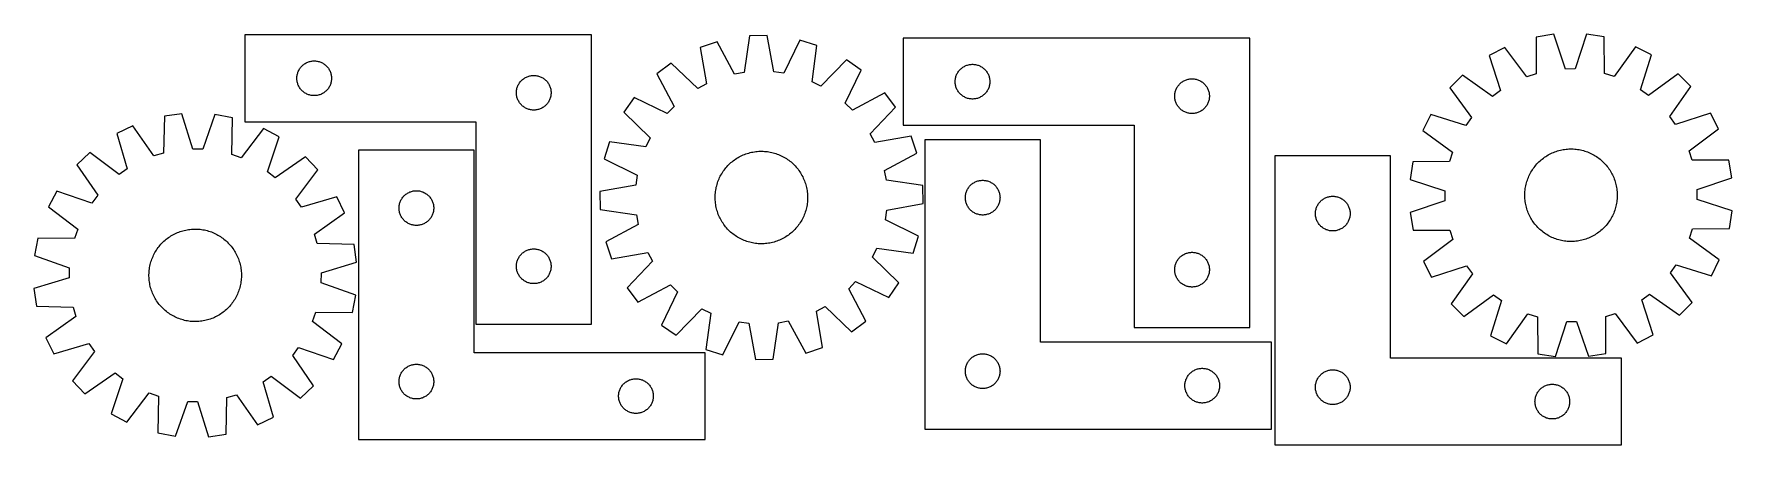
# Model space of a CAD drawing. Header units: millimetres. Extents: x 7 to 1476, y 7 to 362.
import ezdxf

# ---------------------------------------------------------------- set-up
doc = ezdxf.new("R2010")
doc.units = ezdxf.units.MM
doc.layers.add('CUT', color=7, linetype='CONTINUOUS', true_color=0x000000)

msp = doc.modelspace()

# ---------------------------------------------------------------- linework, layer by layer
at = {"layer": 'CUT'}
for p, q in [((489.400478, 360.979528), (189.400478, 360.979528)), ((189.400478, 360.979528), (189.400478, 285.979528)), ((489.400478, 110.979528), (489.400478, 360.979528)), ((597.996597, 355.061625), (583.454805, 350.035012)), ((613.097024, 327.11611), (597.996597, 355.061625)), ((626.095925, 360.050973), (621.539317, 328.615133)), ((641.479299, 360.337906), (626.095925, 360.050973)), ((647.20502, 329.093853), (641.479299, 360.337906)), ((669.745141, 356.399888), (655.697341, 327.910696)), ((684.464267, 351.919053), (669.745141, 356.399888)), ((1059.096401, 358.054235), (759.096401, 358.054235)), ((759.096401, 358.054235), (759.096401, 283.054235)), ((1059.096401, 108.054235), (1059.096401, 358.054235)), ((1306.880174, 359.118359), (1306.871848, 327.353997)), ((1322.063938, 361.605094), (1306.880174, 359.118359)), ((1332.20452, 331.502879), (1322.063938, 361.605094)), ((1350.602392, 361.755068), (1340.778746, 331.547938)), ((1365.811453, 359.428052), (1350.602392, 361.755068)), ((1366.153624, 327.665533), (1365.811453, 359.428052)), ((245.208193, 337.881776), (245.955162, 338.078493)), ((245.955162, 338.078493), (246.711266, 338.236497)), ((246.711266, 338.236497), (247.474502, 338.355368)), ((247.474502, 338.355368), (248.242846, 338.434791)), ((248.242846, 338.434791), (249.014259, 338.474555)), ((249.014259, 338.474555), (249.786696, 338.474555)), ((249.786696, 338.474555), (250.55811, 338.434791)), ((250.55811, 338.434791), (251.326453, 338.355368)), ((251.326453, 338.355368), (252.089689, 338.236497)), ((252.089689, 338.236497), (252.845794, 338.078493)), ((252.845794, 338.078493), (253.592762, 337.881776)), ((583.454805, 350.035012), (588.835423, 318.729682)), ((680.254808, 320.434848), (684.464267, 351.919053)), ((710.129766, 339.43915), (687.96587, 316.685328)), ((722.743833, 330.629163), (710.129766, 339.43915)), ((1279.784837, 350.156857), (1266.112662, 343.09979)), ((1266.112662, 343.09979), (1275.920471, 312.887514)), ((1298.731199, 324.661562), (1279.784837, 350.156857)), ((1392.99948, 350.751819), (1374.322121, 325.058805)), ((1406.745069, 343.838838), (1392.99948, 350.751819)), ((1397.255335, 313.52515), (1406.745069, 343.838838)), ((234.400478, 323.479528), (234.420366, 324.251709)), ((234.420366, 322.707346), (234.400478, 323.479528)), ((234.420366, 324.251709), (234.47998, 325.021843)), ((234.47998, 325.021843), (234.579159, 325.787886)), ((234.579159, 325.787886), (234.717642, 326.547809)), ((234.717642, 326.547809), (234.895062, 327.299595)), ((234.895062, 327.299595), (235.110947, 328.04125)), ((235.110947, 328.04125), (235.364725, 328.770809)), ((235.364725, 328.770809), (235.655724, 329.486336)), ((235.655724, 329.486336), (235.983172, 330.185935)), ((235.983172, 330.185935), (236.346199, 330.867749)), ((236.346199, 330.867749), (236.743844, 331.529971)), ((236.743844, 331.529971), (237.175053, 332.170844)), ((237.175053, 332.170844), (237.638681, 332.78867)), ((237.638681, 332.78867), (238.133499, 333.38181)), ((238.133499, 333.38181), (238.658195, 333.94869)), ((238.658195, 333.94869), (239.211378, 334.487808)), ((239.211378, 334.487808), (239.79158, 334.997734)), ((239.79158, 334.997734), (240.397264, 335.477116)), ((240.397264, 335.477116), (241.026822, 335.924683)), ((241.026822, 335.924683), (241.678586, 336.339247)), ((241.678586, 336.339247), (242.350827, 336.71971)), ((242.350827, 336.71971), (243.041762, 337.065062)), ((243.041762, 337.065062), (243.749559, 337.374387)), ((243.749559, 337.374387), (244.472342, 337.646866)), ((244.472342, 337.646866), (245.208193, 337.881776)), ((253.592762, 337.881776), (254.328613, 337.646866)), ((254.328613, 337.646866), (255.051396, 337.374387)), ((255.051396, 337.374387), (255.759194, 337.065062)), ((255.759194, 337.065062), (256.450129, 336.71971)), ((256.450129, 336.71971), (257.12237, 336.339247)), ((257.12237, 336.339247), (257.774134, 335.924683)), ((257.774134, 335.924683), (258.403692, 335.477116)), ((258.403692, 335.477116), (259.009375, 334.997734)), ((259.009375, 334.997734), (259.589578, 334.487808)), ((259.589578, 334.487808), (260.142761, 333.94869)), ((260.142761, 333.94869), (260.667457, 333.38181)), ((260.667457, 333.38181), (261.162275, 332.78867)), ((261.162275, 332.78867), (261.625903, 332.170844)), ((261.625903, 332.170844), (262.057111, 331.529971)), ((262.057111, 331.529971), (262.454756, 330.867749)), ((262.454756, 330.867749), (262.817784, 330.185935)), ((262.817784, 330.185935), (263.145231, 329.486336)), ((263.145231, 329.486336), (263.43623, 328.770809)), ((263.43623, 328.770809), (263.690008, 328.04125)), ((263.690008, 328.04125), (263.905894, 327.299595)), ((263.905894, 327.299595), (264.083313, 326.547809)), ((264.083313, 326.547809), (264.221796, 325.787886)), ((264.221796, 325.787886), (264.320976, 325.021843)), ((264.320976, 325.021843), (264.380589, 324.251709)), ((264.380589, 324.251709), (264.400478, 323.479528)), ((264.400478, 323.479528), (264.380589, 322.707346)), ((430.397264, 322.977116), (431.026822, 323.424683)), ((431.026822, 323.424683), (431.678586, 323.839247)), ((431.678586, 323.839247), (432.350827, 324.21971)), ((432.350827, 324.21971), (433.041762, 324.565062)), ((433.041762, 324.565062), (433.749559, 324.874387)), ((433.749559, 324.874387), (434.472342, 325.146866)), ((434.472342, 325.146866), (435.208193, 325.381776)), ((435.208193, 325.381776), (435.955162, 325.578493)), ((435.955162, 325.578493), (436.711266, 325.736497)), ((436.711266, 325.736497), (437.474502, 325.855368)), ((437.474502, 325.855368), (438.242846, 325.934791)), ((438.242846, 325.934791), (439.014259, 325.974555)), ((439.014259, 325.974555), (439.786696, 325.974555)), ((439.786696, 325.974555), (440.55811, 325.934791)), ((440.55811, 325.934791), (441.326453, 325.855368)), ((441.326453, 325.855368), (442.089689, 325.736497)), ((442.089689, 325.736497), (442.845794, 325.578493)), ((442.845794, 325.578493), (443.592762, 325.381776)), ((443.592762, 325.381776), (444.328613, 325.146866)), ((444.328613, 325.146866), (445.051396, 324.874387)), ((445.051396, 324.874387), (445.759194, 324.565062)), ((445.759194, 324.565062), (446.450129, 324.21971)), ((446.450129, 324.21971), (447.12237, 323.839247)), ((447.12237, 323.839247), (447.774134, 323.424683)), ((447.774134, 323.424683), (448.403692, 322.977116)), ((558.272549, 336.60669), (545.995793, 327.332436)), ((545.995793, 327.332436), (560.786943, 299.222)), ((581.269549, 314.695214), (558.272549, 336.60669)), ((621.539317, 328.615133), (613.097024, 327.11611)), ((655.697341, 327.910696), (647.20502, 329.093853)), ((709.011245, 301.986698), (722.743833, 330.629163)), ((804.275082, 322.862593), (804.413565, 323.622516)), ((804.413565, 323.622516), (804.590985, 324.374302)), ((804.590985, 324.374302), (804.80687, 325.115957)), ((804.80687, 325.115957), (805.060648, 325.845516)), ((805.060648, 325.845516), (805.351647, 326.561043)), ((805.351647, 326.561043), (805.679094, 327.260642)), ((805.679094, 327.260642), (806.042122, 327.942456)), ((806.042122, 327.942456), (806.439767, 328.604678)), ((806.439767, 328.604678), (806.870976, 329.245551)), ((806.870976, 329.245551), (807.334603, 329.863377)), ((807.334603, 329.863377), (807.829422, 330.456517)), ((807.829422, 330.456517), (808.354118, 331.023397)), ((808.354118, 331.023397), (808.907301, 331.562515)), ((808.907301, 331.562515), (809.487503, 332.072441)), ((809.487503, 332.072441), (810.093186, 332.551823)), ((810.093186, 332.551823), (810.722745, 332.99939)), ((810.722745, 332.99939), (811.374509, 333.413954)), ((811.374509, 333.413954), (812.046749, 333.794417)), ((812.046749, 333.794417), (812.737685, 334.139769)), ((812.737685, 334.139769), (813.445482, 334.449094)), ((813.445482, 334.449094), (814.168265, 334.721573)), ((814.168265, 334.721573), (814.904116, 334.956483)), ((814.904116, 334.956483), (815.651084, 335.1532)), ((815.651084, 335.1532), (816.407189, 335.311204)), ((816.407189, 335.311204), (817.170425, 335.430075)), ((817.170425, 335.430075), (817.938769, 335.509498)), ((817.938769, 335.509498), (818.710182, 335.549262)), ((818.710182, 335.549262), (819.482619, 335.549262)), ((819.482619, 335.549262), (820.254033, 335.509498)), ((820.254033, 335.509498), (821.022376, 335.430075)), ((821.022376, 335.430075), (821.785612, 335.311204)), ((821.785612, 335.311204), (822.541717, 335.1532)), ((822.541717, 335.1532), (823.288685, 334.956483)), ((823.288685, 334.956483), (824.024536, 334.721573)), ((824.024536, 334.721573), (824.747319, 334.449094)), ((824.747319, 334.449094), (825.455116, 334.139769)), ((825.455116, 334.139769), (826.146052, 333.794417)), ((826.146052, 333.794417), (826.818293, 333.413954)), ((826.818293, 333.413954), (827.470056, 332.99939)), ((827.470056, 332.99939), (828.099615, 332.551823)), ((828.099615, 332.551823), (828.705298, 332.072441)), ((828.705298, 332.072441), (829.285501, 331.562515)), ((829.285501, 331.562515), (829.838683, 331.023397)), ((829.838683, 331.023397), (830.36338, 330.456517)), ((830.36338, 330.456517), (830.858198, 329.863377)), ((830.858198, 329.863377), (831.321826, 329.245551)), ((831.321826, 329.245551), (831.753034, 328.604678)), ((831.753034, 328.604678), (832.150679, 327.942456)), ((832.150679, 327.942456), (832.513707, 327.260642)), ((832.513707, 327.260642), (832.841154, 326.561043)), ((832.841154, 326.561043), (833.132153, 325.845516)), ((833.132153, 325.845516), (833.385931, 325.115957)), ((833.385931, 325.115957), (833.601816, 324.374302)), ((833.601816, 324.374302), (833.779236, 323.622516)), ((833.779236, 323.622516), (833.917719, 322.862593)), ((1243.112721, 326.203976), (1232.290464, 315.267373)), ((1269.010262, 307.811258), (1243.112721, 326.203976)), ((1306.871848, 327.353997), (1298.731199, 324.661562)), ((1340.778746, 331.547938), (1332.20452, 331.502879)), ((1374.322121, 325.058805), (1366.153624, 327.665533)), ((1429.921316, 327.185688), (1404.218514, 308.5218)), ((1440.85792, 316.36343), (1429.921316, 327.185688)), ((234.47998, 321.937213), (234.420366, 322.707346)), ((234.579159, 321.171169), (234.47998, 321.937213)), ((234.717642, 320.411247), (234.579159, 321.171169)), ((234.895062, 319.659461), (234.717642, 320.411247)), ((235.110947, 318.917805), (234.895062, 319.659461)), ((235.364725, 318.188246), (235.110947, 318.917805)), ((235.655724, 317.472719), (235.364725, 318.188246)), ((235.983172, 316.773121), (235.655724, 317.472719)), ((236.346199, 316.091307), (235.983172, 316.773121)), ((236.743844, 315.429085), (236.346199, 316.091307)), ((237.175053, 314.788211), (236.743844, 315.429085)), ((237.638681, 314.170386), (237.175053, 314.788211)), ((238.133499, 313.577246), (237.638681, 314.170386)), ((238.658195, 313.010365), (238.133499, 313.577246)), ((239.211378, 312.471247), (238.658195, 313.010365)), ((239.79158, 311.961321), (239.211378, 312.471247)), ((240.397264, 311.481939), (239.79158, 311.961321)), ((241.026822, 311.034373), (240.397264, 311.481939)), ((241.678586, 310.619808), (241.026822, 311.034373)), ((242.350827, 310.239346), (241.678586, 310.619808)), ((243.041762, 309.893994), (242.350827, 310.239346)), ((243.749559, 309.584668), (243.041762, 309.893994)), ((244.472342, 309.312189), (243.749559, 309.584668)), ((245.208193, 309.07728), (244.472342, 309.312189)), ((245.955162, 308.880562), (245.208193, 309.07728)), ((246.711266, 308.722558), (245.955162, 308.880562)), ((247.474502, 308.603688), (246.711266, 308.722558)), ((248.242846, 308.524265), (247.474502, 308.603688)), ((251.326453, 308.603688), (250.55811, 308.524265)), ((252.089689, 308.722558), (251.326453, 308.603688)), ((252.845794, 308.880562), (252.089689, 308.722558)), ((253.592762, 309.07728), (252.845794, 308.880562)), ((254.328613, 309.312189), (253.592762, 309.07728)), ((255.051396, 309.584668), (254.328613, 309.312189)), ((255.759194, 309.893994), (255.051396, 309.584668)), ((256.450129, 310.239346), (255.759194, 309.893994)), ((257.12237, 310.619808), (256.450129, 310.239346)), ((257.774134, 311.034373), (257.12237, 310.619808)), ((258.403692, 311.481939), (257.774134, 311.034373)), ((259.009375, 311.961321), (258.403692, 311.481939)), ((259.589578, 312.471247), (259.009375, 311.961321)), ((260.142761, 313.010365), (259.589578, 312.471247)), ((260.667457, 313.577246), (260.142761, 313.010365)), ((261.162275, 314.170386), (260.667457, 313.577246)), ((261.625903, 314.788211), (261.162275, 314.170386)), ((262.057111, 315.429085), (261.625903, 314.788211)), ((262.454756, 316.091307), (262.057111, 315.429085)), ((262.817784, 316.773121), (262.454756, 316.091307)), ((263.145231, 317.472719), (262.817784, 316.773121)), ((263.43623, 318.188246), (263.145231, 317.472719)), ((263.690008, 318.917805), (263.43623, 318.188246)), ((263.905894, 319.659461), (263.690008, 318.917805)), ((264.083313, 320.411247), (263.905894, 319.659461)), ((264.221796, 321.171169), (264.083313, 320.411247)), ((264.320976, 321.937213), (264.221796, 321.171169)), ((264.380589, 322.707346), (264.320976, 321.937213)), ((424.400478, 310.979528), (424.420366, 311.751709)), ((424.420366, 310.207346), (424.400478, 310.979528)), ((424.420366, 311.751709), (424.47998, 312.521843)), ((424.47998, 309.437213), (424.420366, 310.207346)), ((424.47998, 312.521843), (424.579159, 313.287886)), ((424.579159, 308.671169), (424.47998, 309.437213)), ((424.579159, 313.287886), (424.717642, 314.047809)), ((424.717642, 307.911247), (424.579159, 308.671169)), ((424.717642, 314.047809), (424.895062, 314.799595)), ((424.895062, 314.799595), (425.110947, 315.54125)), ((425.110947, 315.54125), (425.364725, 316.270809)), ((425.364725, 316.270809), (425.655724, 316.986336)), ((425.655724, 316.986336), (425.983172, 317.685935)), ((425.983172, 317.685935), (426.346199, 318.367749)), ((426.346199, 318.367749), (426.743844, 319.029971)), ((426.743844, 319.029971), (427.175053, 319.670844)), ((427.175053, 319.670844), (427.638681, 320.28867)), ((427.638681, 320.28867), (428.133499, 320.88181)), ((428.133499, 320.88181), (428.658195, 321.44869)), ((428.658195, 321.44869), (429.211378, 321.987808)), ((429.211378, 321.987808), (429.79158, 322.497734)), ((429.79158, 322.497734), (430.397264, 322.977116)), ((448.403692, 322.977116), (449.009375, 322.497734)), ((449.009375, 322.497734), (449.589578, 321.987808)), ((449.589578, 321.987808), (450.142761, 321.44869)), ((450.142761, 321.44869), (450.667457, 320.88181)), ((450.667457, 320.88181), (451.162275, 320.28867)), ((451.162275, 320.28867), (451.625903, 319.670844)), ((451.625903, 319.670844), (452.057111, 319.029971)), ((452.057111, 319.029971), (452.454756, 318.367749)), ((452.454756, 318.367749), (452.817784, 317.685935)), ((452.817784, 317.685935), (453.145231, 316.986336)), ((453.145231, 316.986336), (453.43623, 316.270809)), ((453.43623, 316.270809), (453.690008, 315.54125)), ((453.690008, 315.54125), (453.905894, 314.799595)), ((453.905894, 314.799595), (454.083313, 314.047809)), ((454.083313, 314.047809), (454.221796, 313.287886)), ((454.221796, 308.671169), (454.083313, 307.911247)), ((454.221796, 313.287886), (454.320976, 312.521843)), ((454.320976, 309.437213), (454.221796, 308.671169)), ((454.320976, 312.521843), (454.380589, 311.751709)), ((454.380589, 310.207346), (454.320976, 309.437213)), ((454.380589, 311.751709), (454.400478, 310.979528)), ((454.400478, 310.979528), (454.380589, 310.207346)), ((588.835423, 318.729682), (581.269549, 314.695214)), ((687.96587, 316.685328), (680.254808, 320.434848)), ((743.296671, 310.828994), (715.186235, 296.037844)), ((752.570925, 298.552238), (743.296671, 310.828994)), ((804.096401, 320.554235), (804.116289, 321.326416)), ((804.116289, 319.782053), (804.096401, 320.554235)), ((804.116289, 321.326416), (804.175902, 322.09655)), ((804.175902, 319.01192), (804.116289, 319.782053)), ((804.175902, 322.09655), (804.275082, 322.862593)), ((804.275082, 318.245876), (804.175902, 319.01192)), ((804.413565, 317.485954), (804.275082, 318.245876)), ((804.590985, 316.734168), (804.413565, 317.485954)), ((804.80687, 315.992512), (804.590985, 316.734168)), ((805.060648, 315.262953), (804.80687, 315.992512)), ((805.351647, 314.547426), (805.060648, 315.262953)), ((805.679094, 313.847828), (805.351647, 314.547426)), ((806.042122, 313.166014), (805.679094, 313.847828)), ((806.439767, 312.503792), (806.042122, 313.166014)), ((806.870976, 311.862918), (806.439767, 312.503792)), ((807.334603, 311.245093), (806.870976, 311.862918)), ((807.829422, 310.651953), (807.334603, 311.245093)), ((808.354118, 310.085072), (807.829422, 310.651953)), ((808.907301, 309.545954), (808.354118, 310.085072)), ((809.487503, 309.036028), (808.907301, 309.545954)), ((810.093186, 308.556646), (809.487503, 309.036028)), ((828.705298, 309.036028), (828.099615, 308.556646)), ((829.285501, 309.545954), (828.705298, 309.036028)), ((829.838683, 310.085072), (829.285501, 309.545954)), ((830.36338, 310.651953), (829.838683, 310.085072)), ((830.858198, 311.245093), (830.36338, 310.651953)), ((831.321826, 311.862918), (830.858198, 311.245093)), ((831.753034, 312.503792), (831.321826, 311.862918)), ((832.150679, 313.166014), (831.753034, 312.503792)), ((832.513707, 313.847828), (832.150679, 313.166014)), ((832.841154, 314.547426), (832.513707, 313.847828)), ((833.132153, 315.262953), (832.841154, 314.547426)), ((833.385931, 315.992512), (833.132153, 315.262953)), ((833.601816, 316.734168), (833.385931, 315.992512)), ((833.779236, 317.485954), (833.601816, 316.734168)), ((833.917719, 318.245876), (833.779236, 317.485954)), ((833.917719, 322.862593), (834.016899, 322.09655)), ((834.016899, 319.01192), (833.917719, 318.245876)), ((834.016899, 322.09655), (834.076512, 321.326416)), ((834.076512, 319.782053), (834.016899, 319.01192)), ((834.076512, 321.326416), (834.096401, 320.554235)), ((834.096401, 320.554235), (834.076512, 319.782053)), ((994.096401, 308.054235), (994.116289, 308.826416)), ((994.116289, 308.826416), (994.175902, 309.59655)), ((994.175902, 309.59655), (994.275082, 310.362593)), ((994.275082, 310.362593), (994.413565, 311.122516)), ((994.413565, 311.122516), (994.590985, 311.874302)), ((994.590985, 311.874302), (994.80687, 312.615957)), ((994.80687, 312.615957), (995.060648, 313.345516)), ((995.060648, 313.345516), (995.351647, 314.061043)), ((995.351647, 314.061043), (995.679094, 314.760642)), ((995.679094, 314.760642), (996.042122, 315.442456)), ((996.042122, 315.442456), (996.439767, 316.104678)), ((996.439767, 316.104678), (996.870976, 316.745551)), ((996.870976, 316.745551), (997.334603, 317.363377)), ((997.334603, 317.363377), (997.829422, 317.956517)), ((997.829422, 317.956517), (998.354118, 318.523397)), ((998.354118, 318.523397), (998.907301, 319.062515)), ((998.907301, 319.062515), (999.487503, 319.572441)), ((999.487503, 319.572441), (1000.093186, 320.051823)), ((1000.093186, 320.051823), (1000.722745, 320.49939)), ((1000.722745, 320.49939), (1001.374509, 320.913954)), ((1001.374509, 320.913954), (1002.046749, 321.294417)), ((1002.046749, 321.294417), (1002.737685, 321.639769)), ((1002.737685, 321.639769), (1003.445482, 321.949094)), ((1003.445482, 321.949094), (1004.168265, 322.221573)), ((1004.168265, 322.221573), (1004.904116, 322.456483)), ((1004.904116, 322.456483), (1005.651084, 322.6532)), ((1005.651084, 322.6532), (1006.407189, 322.811204)), ((1006.407189, 322.811204), (1007.170425, 322.930075)), ((1007.170425, 322.930075), (1007.938769, 323.009498)), ((1007.938769, 323.009498), (1008.710182, 323.049262)), ((1008.710182, 323.049262), (1009.482619, 323.049262)), ((1009.482619, 323.049262), (1010.254033, 323.009498)), ((1010.254033, 323.009498), (1011.022376, 322.930075)), ((1011.022376, 322.930075), (1011.785612, 322.811204)), ((1011.785612, 322.811204), (1012.541717, 322.6532)), ((1012.541717, 322.6532), (1013.288685, 322.456483)), ((1013.288685, 322.456483), (1014.024536, 322.221573)), ((1014.024536, 322.221573), (1014.747319, 321.949094)), ((1014.747319, 321.949094), (1015.455116, 321.639769)), ((1015.455116, 321.639769), (1016.146052, 321.294417)), ((1016.146052, 321.294417), (1016.818293, 320.913954)), ((1016.818293, 320.913954), (1017.470056, 320.49939)), ((1017.470056, 320.49939), (1018.099615, 320.051823)), ((1018.099615, 320.051823), (1018.705298, 319.572441)), ((1018.705298, 319.572441), (1019.285501, 319.062515)), ((1019.285501, 319.062515), (1019.838683, 318.523397)), ((1019.838683, 318.523397), (1020.36338, 317.956517)), ((1020.36338, 317.956517), (1020.858198, 317.363377)), ((1020.858198, 317.363377), (1021.321826, 316.745551)), ((1021.321826, 316.745551), (1021.753034, 316.104678)), ((1021.753034, 316.104678), (1022.150679, 315.442456)), ((1022.150679, 315.442456), (1022.513707, 314.760642)), ((1022.513707, 314.760642), (1022.841154, 314.061043)), ((1022.841154, 314.061043), (1023.132153, 313.345516)), ((1023.132153, 313.345516), (1023.385931, 312.615957)), ((1023.385931, 312.615957), (1023.601816, 311.874302)), ((1023.601816, 311.874302), (1023.779236, 311.122516)), ((1023.779236, 311.122516), (1023.917719, 310.362593)), ((1023.917719, 310.362593), (1024.016899, 309.59655)), ((1024.016899, 309.59655), (1024.076512, 308.826416)), ((1024.076512, 308.826416), (1024.096401, 308.054235)), ((1232.290464, 315.267373), (1250.954351, 289.56457)), ((1275.920471, 312.887514), (1269.010262, 307.811258)), ((1404.218514, 308.5218), (1397.255335, 313.52515)), ((1422.465201, 290.465889), (1440.85792, 316.36343)), ((249.014259, 308.484501), (248.242846, 308.524265)), ((249.786696, 308.484501), (249.014259, 308.484501)), ((250.55811, 308.524265), (249.786696, 308.484501)), ((424.895062, 307.159461), (424.717642, 307.911247)), ((425.110947, 306.417805), (424.895062, 307.159461)), ((425.364725, 305.688246), (425.110947, 306.417805)), ((425.655724, 304.972719), (425.364725, 305.688246)), ((425.983172, 304.273121), (425.655724, 304.972719)), ((426.346199, 303.591307), (425.983172, 304.273121)), ((426.743844, 302.929085), (426.346199, 303.591307)), ((427.175053, 302.288211), (426.743844, 302.929085)), ((427.638681, 301.670386), (427.175053, 302.288211)), ((428.133499, 301.077246), (427.638681, 301.670386)), ((428.658195, 300.510365), (428.133499, 301.077246)), ((429.211378, 299.971247), (428.658195, 300.510365)), ((429.79158, 299.461321), (429.211378, 299.971247)), ((430.397264, 298.981939), (429.79158, 299.461321)), ((431.026822, 298.534373), (430.397264, 298.981939)), ((431.678586, 298.119808), (431.026822, 298.534373)), ((432.350827, 297.739346), (431.678586, 298.119808)), ((433.041762, 297.393994), (432.350827, 297.739346)), ((433.749559, 297.084668), (433.041762, 297.393994)), ((434.472342, 296.812189), (433.749559, 297.084668)), ((435.208193, 296.57728), (434.472342, 296.812189)), ((435.955162, 296.380562), (435.208193, 296.57728)), ((436.711266, 296.222558), (435.955162, 296.380562)), ((437.474502, 296.103688), (436.711266, 296.222558)), ((438.242846, 296.024265), (437.474502, 296.103688)), ((439.014259, 295.984501), (438.242846, 296.024265)), ((439.786696, 295.984501), (439.014259, 295.984501)), ((440.55811, 296.024265), (439.786696, 295.984501)), ((441.326453, 296.103688), (440.55811, 296.024265)), ((442.089689, 296.222558), (441.326453, 296.103688)), ((442.845794, 296.380562), (442.089689, 296.222558)), ((443.592762, 296.57728), (442.845794, 296.380562)), ((444.328613, 296.812189), (443.592762, 296.57728)), ((445.051396, 297.084668), (444.328613, 296.812189)), ((445.759194, 297.393994), (445.051396, 297.084668)), ((446.450129, 297.739346), (445.759194, 297.393994)), ((447.12237, 298.119808), (446.450129, 297.739346)), ((447.774134, 298.534373), (447.12237, 298.119808)), ((448.403692, 298.981939), (447.774134, 298.534373)), ((449.009375, 299.461321), (448.403692, 298.981939)), ((449.589578, 299.971247), (449.009375, 299.461321)), ((450.142761, 300.510365), (449.589578, 299.971247)), ((450.667457, 301.077246), (450.142761, 300.510365)), ((451.162275, 301.670386), (450.667457, 301.077246)), ((451.625903, 302.288211), (451.162275, 301.670386)), ((452.057111, 302.929085), (451.625903, 302.288211)), ((452.454756, 303.591307), (452.057111, 302.929085)), ((452.817784, 304.273121), (452.454756, 303.591307)), ((453.145231, 304.972719), (452.817784, 304.273121)), ((453.43623, 305.688246), (453.145231, 304.972719)), ((453.690008, 306.417805), (453.43623, 305.688246)), ((453.905894, 307.159461), (453.690008, 306.417805)), ((454.083313, 307.911247), (453.905894, 307.159461)), ((526.195624, 306.779598), (517.385637, 294.165531)), ((517.385637, 294.165531), (540.139459, 272.001635)), ((554.838089, 293.04701), (526.195624, 306.779598)), ((560.786943, 299.222), (554.838089, 293.04701)), ((715.186235, 296.037844), (709.011245, 301.986698)), ((730.659449, 275.555238), (752.570925, 298.552238)), ((810.722745, 308.10908), (810.093186, 308.556646)), ((811.374509, 307.694515), (810.722745, 308.10908)), ((812.046749, 307.314053), (811.374509, 307.694515)), ((812.737685, 306.968701), (812.046749, 307.314053)), ((813.445482, 306.659375), (812.737685, 306.968701)), ((814.168265, 306.386896), (813.445482, 306.659375)), ((814.904116, 306.151987), (814.168265, 306.386896)), ((815.651084, 305.955269), (814.904116, 306.151987)), ((816.407189, 305.797266), (815.651084, 305.955269)), ((817.170425, 305.678395), (816.407189, 305.797266)), ((817.938769, 305.598972), (817.170425, 305.678395)), ((818.710182, 305.559208), (817.938769, 305.598972)), ((819.482619, 305.559208), (818.710182, 305.559208)), ((820.254033, 305.598972), (819.482619, 305.559208)), ((821.022376, 305.678395), (820.254033, 305.598972)), ((821.785612, 305.797266), (821.022376, 305.678395)), ((822.541717, 305.955269), (821.785612, 305.797266)), ((823.288685, 306.151987), (822.541717, 305.955269)), ((824.024536, 306.386896), (823.288685, 306.151987)), ((824.747319, 306.659375), (824.024536, 306.386896)), ((825.455116, 306.968701), (824.747319, 306.659375)), ((826.146052, 307.314053), (825.455116, 306.968701)), ((826.818293, 307.694515), (826.146052, 307.314053)), ((827.470056, 308.10908), (826.818293, 307.694515)), ((828.099615, 308.556646), (827.470056, 308.10908)), ((994.116289, 307.282053), (994.096401, 308.054235)), ((994.175902, 306.51192), (994.116289, 307.282053)), ((994.275082, 305.745876), (994.175902, 306.51192)), ((994.413565, 304.985954), (994.275082, 305.745876)), ((994.590985, 304.234168), (994.413565, 304.985954)), ((994.80687, 303.492512), (994.590985, 304.234168)), ((995.060648, 302.762953), (994.80687, 303.492512)), ((995.351647, 302.047426), (995.060648, 302.762953)), ((995.679094, 301.347828), (995.351647, 302.047426)), ((996.042122, 300.666014), (995.679094, 301.347828)), ((996.439767, 300.003792), (996.042122, 300.666014)), ((996.870976, 299.362918), (996.439767, 300.003792)), ((997.334603, 298.745093), (996.870976, 299.362918)), ((997.829422, 298.151953), (997.334603, 298.745093)), ((998.354118, 297.585072), (997.829422, 298.151953)), ((998.907301, 297.045954), (998.354118, 297.585072)), ((999.487503, 296.536028), (998.907301, 297.045954)), ((1000.093186, 296.056646), (999.487503, 296.536028)), ((1000.722745, 295.60908), (1000.093186, 296.056646)), ((1001.374509, 295.194515), (1000.722745, 295.60908)), ((1002.046749, 294.814053), (1001.374509, 295.194515)), ((1002.737685, 294.468701), (1002.046749, 294.814053)), ((1003.445482, 294.159375), (1002.737685, 294.468701)), ((1004.168265, 293.886896), (1003.445482, 294.159375)), ((1014.747319, 294.159375), (1014.024536, 293.886896)), ((1015.455116, 294.468701), (1014.747319, 294.159375)), ((1016.146052, 294.814053), (1015.455116, 294.468701)), ((1016.818293, 295.194515), (1016.146052, 294.814053)), ((1017.470056, 295.60908), (1016.818293, 295.194515)), ((1018.099615, 296.056646), (1017.470056, 295.60908)), ((1018.705298, 296.536028), (1018.099615, 296.056646)), ((1019.285501, 297.045954), (1018.705298, 296.536028)), ((1019.838683, 297.585072), (1019.285501, 297.045954)), ((1020.36338, 298.151953), (1019.838683, 297.585072)), ((1020.858198, 298.745093), (1020.36338, 298.151953)), ((1021.321826, 299.362918), (1020.858198, 298.745093)), ((1021.753034, 300.003792), (1021.321826, 299.362918)), ((1022.150679, 300.666014), (1021.753034, 300.003792)), ((1022.513707, 301.347828), (1022.150679, 300.666014)), ((1022.841154, 302.047426), (1022.513707, 301.347828)), ((1023.132153, 302.762953), (1022.841154, 302.047426)), ((1023.385931, 303.492512), (1023.132153, 302.762953)), ((1023.601816, 304.234168), (1023.385931, 303.492512)), ((1023.779236, 304.985954), (1023.601816, 304.234168)), ((1023.917719, 305.745876), (1023.779236, 304.985954)), ((1024.016899, 306.51192), (1023.917719, 305.745876)), ((1024.076512, 307.282053), (1024.016899, 306.51192)), ((1024.096401, 308.054235), (1024.076512, 307.282053)), ((92.412713, 282.344181), (78.564432, 275.639282)), ((110.700472, 256.372415), (92.412713, 282.344181)), ((119.728494, 290.609404), (118.907352, 258.855657)), ((134.970919, 292.706787), (119.728494, 290.609404)), ((144.337895, 262.354942), (134.970919, 292.706787)), ((163.503866, 292.126442), (152.910465, 262.18058)), ((178.648401, 289.411003), (163.503866, 292.126442)), ((178.177687, 257.650128), (178.648401, 289.411003)), ((205.605508, 280.041896), (186.276806, 254.83523)), ((189.400478, 285.979528), (389.400478, 285.979528)), ((219.1697, 272.779442), (205.605508, 280.041896)), ((389.400478, 285.979528), (389.400478, 110.979528)), ((759.096401, 283.054235), (959.096401, 283.054235)), ((959.096401, 283.054235), (959.096401, 108.054235)), ((1004.904116, 293.651987), (1004.168265, 293.886896)), ((1005.651084, 293.455269), (1004.904116, 293.651987)), ((1006.407189, 293.297266), (1005.651084, 293.455269)), ((1007.170425, 293.178395), (1006.407189, 293.297266)), ((1007.938769, 293.098972), (1007.170425, 293.178395)), ((1008.710182, 293.059208), (1007.938769, 293.098972)), ((1009.482619, 293.059208), (1008.710182, 293.059208)), ((1010.254033, 293.098972), (1009.482619, 293.059208)), ((1011.022376, 293.178395), (1010.254033, 293.098972)), ((1011.785612, 293.297266), (1011.022376, 293.178395)), ((1012.541717, 293.455269), (1011.785612, 293.297266)), ((1013.288685, 293.651987), (1012.541717, 293.455269)), ((1014.024536, 293.886896), (1013.288685, 293.651987)), ((1215.637314, 292.091126), (1208.724332, 278.345537)), ((1245.951002, 282.601391), (1215.637314, 292.091126)), ((1250.954351, 289.56457), (1245.951002, 282.601391)), ((1427.541458, 283.55568), (1422.465201, 290.465889)), ((1457.753734, 293.363489), (1427.541458, 283.55568)), ((1439.315505, 260.744952), (1464.8108, 279.691315)), ((1464.8108, 279.691315), (1457.753734, 293.363489)), ((78.564432, 275.639282), (87.595927, 245.185927)), ((208.907375, 242.718513), (219.1697, 272.779442)), ((504.905734, 268.500032), (500.424899, 253.780907)), ((536.38994, 264.290573), (504.905734, 268.500032)), ((540.139459, 272.001635), (536.38994, 264.290573)), ((734.693917, 267.989365), (730.659449, 275.555238)), ((765.999247, 273.369982), (734.693917, 267.989365)), ((771.02586, 258.828191), (765.999247, 273.369982)), ((877.894685, 270.30252), (777.894685, 270.30252)), ((777.894685, 270.30252), (777.894685, 20.30252)), ((877.894685, 95.30252), (877.894685, 270.30252)), ((1208.724332, 278.345537), (1234.417346, 259.668177)), ((55.139675, 259.337547), (44.041105, 248.681455)), ((80.558084, 240.288158), (55.139675, 259.337547)), ((118.907352, 258.855657), (110.700472, 256.372415)), ((152.910465, 262.18058), (144.337895, 262.354942)), ((186.276806, 254.83523), (178.177687, 257.650128)), ((241.91222, 255.538687), (215.740244, 237.538621)), ((252.568312, 244.440117), (241.91222, 255.538687)), ((387.829194, 261.302276), (287.829194, 261.302276)), ((287.829194, 261.302276), (287.829194, 11.302276)), ((387.829194, 86.302276), (387.829194, 261.302276)), ((500.424899, 253.780907), (528.914091, 239.733106)), ((609.156184, 249.723168), (610.089736, 250.56429)), ((610.089736, 250.56429), (611.049248, 251.375674)), ((611.049248, 251.375674), (612.033773, 252.156518)), ((612.033773, 252.156518), (613.042339, 252.906053)), ((613.042339, 252.906053), (614.073951, 253.623537)), ((614.073951, 253.623537), (615.12759, 254.308264)), ((615.12759, 254.308264), (616.202217, 254.959558)), ((616.202217, 254.959558), (617.296772, 255.576775)), ((617.296772, 255.576775), (618.410174, 256.159306)), ((618.410174, 256.159306), (619.541324, 256.706578)), ((619.541324, 256.706578), (620.689106, 257.218049)), ((620.689106, 257.218049), (621.852388, 257.693215)), ((621.852388, 257.693215), (623.03002, 258.131608)), ((623.03002, 258.131608), (624.220842, 258.532793)), ((624.220842, 258.532793), (625.423678, 258.896376)), ((625.423678, 258.896376), (626.637341, 259.221997)), ((626.637341, 259.221997), (627.860633, 259.509336)), ((627.860633, 259.509336), (629.092347, 259.758109)), ((629.092347, 259.758109), (630.331267, 259.968069)), ((630.331267, 259.968069), (631.576171, 260.139011)), ((631.576171, 260.139011), (632.82583, 260.270765)), ((632.82583, 260.270765), (634.079011, 260.363201)), ((634.079011, 260.363201), (635.334477, 260.416228)), ((635.334477, 260.416228), (636.590989, 260.429794)), ((636.590989, 260.429794), (637.847308, 260.403885)), ((637.847308, 260.403885), (639.102192, 260.338527)), ((639.102192, 260.338527), (640.354405, 260.233784)), ((640.354405, 260.233784), (641.602709, 260.08976)), ((641.602709, 260.08976), (642.845874, 259.906597)), ((642.845874, 259.906597), (644.082671, 259.684476)), ((644.082671, 259.684476), (645.311882, 259.423615)), ((645.311882, 259.423615), (646.532292, 259.124273)), ((646.532292, 259.124273), (647.742698, 258.786744)), ((647.742698, 258.786744), (648.941904, 258.411363)), ((648.941904, 258.411363), (650.128727, 257.998498)), ((650.128727, 257.998498), (651.301997, 257.548558)), ((651.301997, 257.548558), (652.460554, 257.061987)), ((652.460554, 257.061987), (653.603256, 256.539265)), ((653.603256, 256.539265), (654.728975, 255.980908)), ((654.728975, 255.980908), (655.836601, 255.387466)), ((655.836601, 255.387466), (656.925039, 254.759526)), ((656.925039, 254.759526), (657.993216, 254.097707)), ((657.993216, 254.097707), (659.040078, 253.402663)), ((659.040078, 253.402663), (660.064592, 252.675078)), ((660.064592, 252.675078), (661.065746, 251.915672)), ((661.065746, 251.915672), (662.042552, 251.125194)), ((662.042552, 251.125194), (662.994047, 250.304424)), ((662.994047, 250.304424), (663.919292, 249.454171)), ((743.080345, 243.727763), (771.02586, 258.828191)), ((1180.87259, 256.516631), (1080.87259, 256.516631)), ((1080.87259, 256.516631), (1080.87259, 6.516631)), ((1180.87259, 81.516631), (1180.87259, 256.516631)), ((1200.048099, 251.15751), (1197.721083, 235.948449)), ((1231.810619, 251.49968), (1200.048099, 251.15751)), ((1234.417346, 259.668177), (1231.810619, 251.49968)), ((1307.549866, 249.408401), (1308.412435, 250.322174)), ((1308.412435, 250.322174), (1309.303282, 251.208402)), ((1309.303282, 251.208402), (1310.221525, 252.06621)), ((1310.221525, 252.06621), (1311.166261, 252.894753)), ((1311.166261, 252.894753), (1312.136555, 253.693212)), ((1312.136555, 253.693212), (1313.13145, 254.460799)), ((1313.13145, 254.460799), (1314.149965, 255.196756)), ((1314.149965, 255.196756), (1315.191094, 255.900359)), ((1315.191094, 255.900359), (1316.253811, 256.570911)), ((1316.253811, 256.570911), (1317.337065, 257.207752)), ((1317.337065, 257.207752), (1318.439789, 257.810253)), ((1318.439789, 257.810253), (1319.560894, 258.377819)), ((1319.560894, 258.377819), (1320.699273, 258.909891)), ((1320.699273, 258.909891), (1321.853803, 259.405942)), ((1321.853803, 259.405942), (1323.023345, 259.865484)), ((1323.023345, 259.865484), (1324.206744, 260.288063)), ((1324.206744, 260.288063), (1325.402833, 260.673262)), ((1325.402833, 260.673262), (1326.610431, 261.020701)), ((1326.610431, 261.020701), (1327.828346, 261.330037)), ((1327.828346, 261.330037), (1329.055377, 261.600965)), ((1329.055377, 261.600965), (1330.290313, 261.833217)), ((1330.290313, 261.833217), (1331.531934, 262.026564)), ((1331.531934, 262.026564), (1332.779016, 262.180815)), ((1332.779016, 262.180815), (1334.030328, 262.295819)), ((1334.030328, 262.295819), (1335.284634, 262.371461)), ((1335.284634, 262.371461), (1336.540698, 262.407667)), ((1336.540698, 262.407667), (1337.797279, 262.404401)), ((1337.797279, 262.404401), (1339.053138, 262.361667)), ((1339.053138, 262.361667), (1340.307034, 262.279507)), ((1340.307034, 262.279507), (1341.557731, 262.158001)), ((1341.557731, 262.158001), (1342.803995, 261.997269)), ((1342.803995, 261.997269), (1344.044594, 261.797471)), ((1344.044594, 261.797471), (1345.278306, 261.558804)), ((1345.278306, 261.558804), (1346.503912, 261.281502)), ((1346.503912, 261.281502), (1347.720204, 260.96584)), ((1347.720204, 260.96584), (1348.925979, 260.612129)), ((1348.925979, 260.612129), (1350.12005, 260.220718)), ((1350.12005, 260.220718), (1351.301237, 259.791994)), ((1351.301237, 259.791994), (1352.468374, 259.326379)), ((1352.468374, 259.326379), (1353.62031, 258.824333)), ((1353.62031, 258.824333), (1354.755908, 258.286352)), ((1354.755908, 258.286352), (1355.874048, 257.712967)), ((1355.874048, 257.712967), (1356.973625, 257.104742)), ((1356.973625, 257.104742), (1358.053555, 256.462279)), ((1358.053555, 256.462279), (1359.112772, 255.786212)), ((1359.112772, 255.786212), (1360.15023, 255.077208)), ((1360.15023, 255.077208), (1361.164906, 254.335966)), ((1361.164906, 254.335966), (1362.155798, 253.563218)), ((1362.155798, 253.563218), (1363.121929, 252.759727)), ((1363.121929, 252.759727), (1364.062345, 251.926285)), ((1364.062345, 251.926285), (1364.976117, 251.063716)), ((1364.976117, 251.063716), (1365.862345, 250.17287)), ((1365.862345, 250.17287), (1366.720154, 249.254626)), ((1442.00794, 252.604303), (1439.315505, 260.744952)), ((1473.772302, 252.595977), (1442.00794, 252.604303)), ((1476.259037, 237.412213), (1473.772302, 252.595977)), ((44.041105, 248.681455), (62.041171, 222.509479)), ((87.595927, 245.185927), (80.558084, 240.288158)), ((215.740244, 237.538621), (208.907375, 242.718513)), ((233.518923, 219.021708), (252.568312, 244.440117)), ((528.914091, 239.733106), (527.730934, 231.240785)), ((598.826289, 234.164492), (599.276229, 235.337762)), ((599.276229, 235.337762), (599.7628, 236.496319)), ((599.7628, 236.496319), (600.285522, 237.639021)), ((600.285522, 237.639021), (600.843879, 238.764741)), ((600.843879, 238.764741), (601.437321, 239.872366)), ((601.437321, 239.872366), (602.065261, 240.960804)), ((602.065261, 240.960804), (602.72708, 242.028982)), ((602.72708, 242.028982), (603.422124, 243.075843)), ((603.422124, 243.075843), (604.149709, 244.100357)), ((604.149709, 244.100357), (604.909115, 245.101511)), ((604.909115, 245.101511), (605.699593, 246.078317)), ((605.699593, 246.078317), (606.520364, 247.029812)), ((606.520364, 247.029812), (607.370616, 247.955057)), ((607.370616, 247.955057), (608.249512, 248.853137)), ((608.249512, 248.853137), (609.156184, 249.723168)), ((663.919292, 249.454171), (664.817372, 248.575275)), ((664.817372, 248.575275), (665.687403, 247.668604)), ((665.687403, 247.668604), (666.528525, 246.735051)), ((666.528525, 246.735051), (667.339909, 245.775539)), ((667.339909, 245.775539), (668.120753, 244.791014)), ((668.120753, 244.791014), (668.870288, 243.782448)), ((668.870288, 243.782448), (669.587772, 242.750837)), ((669.587772, 242.750837), (670.272499, 241.697197)), ((670.272499, 241.697197), (670.923792, 240.62257)), ((670.923792, 240.62257), (671.54101, 239.528015)), ((671.54101, 239.528015), (672.123541, 238.414614)), ((672.123541, 238.414614), (672.670813, 237.283463)), ((672.670813, 237.283463), (673.182284, 236.135681)), ((673.182284, 236.135681), (673.65745, 234.9724)), ((744.579368, 235.28547), (743.080345, 243.727763)), ((776.015208, 230.728863), (744.579368, 235.28547)), ((825.205473, 235.059489), (825.968709, 235.17836)), ((825.968709, 235.17836), (826.737053, 235.257783)), ((826.737053, 235.257783), (827.508466, 235.297547)), ((827.508466, 235.297547), (828.280903, 235.297547)), ((828.280903, 235.297547), (829.052316, 235.257783)), ((829.052316, 235.257783), (829.82066, 235.17836)), ((829.82066, 235.17836), (830.583896, 235.059489)), ((1197.721083, 235.948449), (1227.928214, 226.124802)), ((1298.864023, 234.272036), (1299.255433, 235.466107)), ((1299.255433, 235.466107), (1299.684158, 236.647293)), ((1299.684158, 236.647293), (1300.149772, 237.814431)), ((1300.149772, 237.814431), (1300.651818, 238.966367)), ((1300.651818, 238.966367), (1301.189799, 240.101965)), ((1301.189799, 240.101965), (1301.763185, 241.220105)), ((1301.763185, 241.220105), (1302.371409, 242.319682)), ((1302.371409, 242.319682), (1303.013872, 243.399612)), ((1303.013872, 243.399612), (1303.689939, 244.458828)), ((1303.689939, 244.458828), (1304.398943, 245.496287)), ((1304.398943, 245.496287), (1305.140185, 246.510963)), ((1305.140185, 246.510963), (1305.912933, 247.501855)), ((1305.912933, 247.501855), (1306.716424, 248.467986)), ((1306.716424, 248.467986), (1307.549866, 249.408401)), ((1366.720154, 249.254626), (1367.548696, 248.309891)), ((1367.548696, 248.309891), (1368.347155, 247.339597)), ((1368.347155, 247.339597), (1369.114742, 246.344701)), ((1369.114742, 246.344701), (1369.8507, 245.326186)), ((1369.8507, 245.326186), (1370.554302, 244.285057)), ((1370.554302, 244.285057), (1371.224855, 243.22234)), ((1371.224855, 243.22234), (1371.861696, 242.139086)), ((1371.861696, 242.139086), (1372.464196, 241.036362)), ((1372.464196, 241.036362), (1373.031763, 239.915258)), ((1373.031763, 239.915258), (1373.563834, 238.776879)), ((1373.563834, 238.776879), (1374.059885, 237.622348)), ((1374.059885, 237.622348), (1374.519427, 236.452807)), ((1374.519427, 236.452807), (1374.942006, 235.269407)), ((1374.942006, 235.269407), (1375.327206, 234.073319)), ((1446.156822, 227.271631), (1476.259037, 237.412213)), ((26.80035, 225.938936), (19.537896, 212.374744)), ((56.861279, 215.676611), (26.80035, 225.938936)), ((62.041171, 222.509479), (56.861279, 215.676611)), ((268.870047, 221.01536), (238.416692, 211.983865)), ((275.574945, 207.167079), (268.870047, 221.01536)), ((325.603769, 219.993592), (326.067397, 220.611418)), ((326.067397, 220.611418), (326.562215, 221.204558)), ((326.562215, 221.204558), (327.086911, 221.771438)), ((327.086911, 221.771438), (327.640094, 222.310556)), ((327.640094, 222.310556), (328.220296, 222.820482)), ((328.220296, 222.820482), (328.82598, 223.299864)), ((328.82598, 223.299864), (329.455538, 223.747431)), ((329.455538, 223.747431), (330.107302, 224.161995)), ((330.107302, 224.161995), (330.779543, 224.542458)), ((330.779543, 224.542458), (331.470478, 224.88781)), ((331.470478, 224.88781), (332.178275, 225.197135)), ((332.178275, 225.197135), (332.901058, 225.469614)), ((332.901058, 225.469614), (333.636909, 225.704524)), ((333.636909, 225.704524), (334.383878, 225.901241)), ((334.383878, 225.901241), (335.139982, 226.059245)), ((335.139982, 226.059245), (335.903218, 226.178116)), ((335.903218, 226.178116), (336.671562, 226.257539)), ((336.671562, 226.257539), (337.442975, 226.297303)), ((337.442975, 226.297303), (338.215413, 226.297303)), ((338.215413, 226.297303), (338.986826, 226.257539)), ((338.986826, 226.257539), (339.755169, 226.178116)), ((339.755169, 226.178116), (340.518405, 226.059245)), ((340.518405, 226.059245), (341.27451, 225.901241)), ((341.27451, 225.901241), (342.021478, 225.704524)), ((342.021478, 225.704524), (342.75733, 225.469614)), ((342.75733, 225.469614), (343.480112, 225.197135)), ((343.480112, 225.197135), (344.18791, 224.88781)), ((344.18791, 224.88781), (344.878845, 224.542458)), ((344.878845, 224.542458), (345.551086, 224.161995)), ((345.551086, 224.161995), (346.20285, 223.747431)), ((346.20285, 223.747431), (346.832408, 223.299864)), ((346.832408, 223.299864), (347.438091, 222.820482)), ((347.438091, 222.820482), (348.018294, 222.310556)), ((348.018294, 222.310556), (348.571477, 221.771438)), ((348.571477, 221.771438), (349.096173, 221.204558)), ((349.096173, 221.204558), (349.590991, 220.611418)), ((349.590991, 220.611418), (350.054619, 219.993592)), ((527.730934, 231.240785), (496.486881, 225.515064)), ((496.486881, 225.515064), (496.773814, 210.13169)), ((596.394994, 220.626755), (596.420903, 221.883073)), ((596.408559, 219.370242), (596.394994, 220.626755)), ((596.420903, 221.883073), (596.486261, 223.137957)), ((596.486261, 223.137957), (596.591003, 224.39017)), ((596.591003, 224.39017), (596.735027, 225.638474)), ((596.735027, 225.638474), (596.91819, 226.881639)), ((596.91819, 226.881639), (597.140311, 228.118437)), ((597.140311, 228.118437), (597.401172, 229.347647)), ((597.401172, 229.347647), (597.700514, 230.568057)), ((597.700514, 230.568057), (598.038043, 231.778463)), ((598.038043, 231.778463), (598.413425, 232.977669)), ((598.413425, 232.977669), (598.826289, 234.164492)), ((673.65745, 234.9724), (674.095842, 233.794767)), ((674.095842, 233.794767), (674.497028, 232.603945)), ((674.497028, 232.603945), (674.860611, 231.401109)), ((674.860611, 231.401109), (675.186232, 230.187446)), ((675.186232, 230.187446), (675.473571, 228.964154)), ((675.473571, 228.964154), (675.722343, 227.73244)), ((675.722343, 227.73244), (675.932304, 226.49352)), ((675.932304, 226.49352), (676.103246, 225.248616)), ((676.103246, 225.248616), (676.235, 223.998957)), ((676.235, 223.998957), (676.327436, 222.745776)), ((676.327436, 222.745776), (676.380463, 221.49031)), ((676.380463, 221.49031), (676.394029, 220.233798)), ((776.302141, 215.345488), (776.015208, 230.728863)), ((812.894685, 220.30252), (812.914573, 221.074701)), ((812.914573, 221.074701), (812.974186, 221.844835)), ((812.974186, 221.844835), (813.073366, 222.610879)), ((813.073366, 222.610879), (813.211849, 223.370801)), ((813.211849, 223.370801), (813.389269, 224.122587)), ((813.389269, 224.122587), (813.605154, 224.864242)), ((813.605154, 224.864242), (813.858932, 225.593801)), ((813.858932, 225.593801), (814.149931, 226.309328)), ((814.149931, 226.309328), (814.477378, 227.008927)), ((814.477378, 227.008927), (814.840406, 227.690741)), ((814.840406, 227.690741), (815.238051, 228.352963)), ((815.238051, 228.352963), (815.669259, 228.993836)), ((815.669259, 228.993836), (816.132887, 229.611662)), ((816.132887, 229.611662), (816.627706, 230.204802)), ((816.627706, 230.204802), (817.152402, 230.771682)), ((817.152402, 230.771682), (817.705584, 231.3108)), ((817.705584, 231.3108), (818.285787, 231.820727)), ((818.285787, 231.820727), (818.89147, 232.300109)), ((818.89147, 232.300109), (819.521029, 232.747675)), ((819.521029, 232.747675), (820.172793, 233.162239)), ((820.172793, 233.162239), (820.845033, 233.542702)), ((820.845033, 233.542702), (821.535969, 233.888054)), ((821.535969, 233.888054), (822.243766, 234.197379)), ((822.243766, 234.197379), (822.966549, 234.469858)), ((822.966549, 234.469858), (823.7024, 234.704768)), ((823.7024, 234.704768), (824.449368, 234.901485)), ((824.449368, 234.901485), (825.205473, 235.059489)), ((830.583896, 235.059489), (831.340001, 234.901485)), ((831.340001, 234.901485), (832.086969, 234.704768)), ((832.086969, 234.704768), (832.82282, 234.469858)), ((832.82282, 234.469858), (833.545603, 234.197379)), ((833.545603, 234.197379), (834.2534, 233.888054)), ((834.2534, 233.888054), (834.944336, 233.542702)), ((834.944336, 233.542702), (835.616577, 233.162239)), ((835.616577, 233.162239), (836.26834, 232.747675)), ((836.26834, 232.747675), (836.897899, 232.300109)), ((836.897899, 232.300109), (837.503582, 231.820727)), ((837.503582, 231.820727), (838.083785, 231.3108)), ((838.083785, 231.3108), (838.636967, 230.771682)), ((838.636967, 230.771682), (839.161663, 230.204802)), ((839.161663, 230.204802), (839.656482, 229.611662)), ((839.656482, 229.611662), (840.12011, 228.993836)), ((840.12011, 228.993836), (840.551318, 228.352963)), ((840.551318, 228.352963), (840.948963, 227.690741)), ((840.948963, 227.690741), (841.311991, 227.008927)), ((841.311991, 227.008927), (841.639438, 226.309328)), ((841.639438, 226.309328), (841.930437, 225.593801)), ((841.930437, 225.593801), (842.184215, 224.864242)), ((842.184215, 224.864242), (842.4001, 224.122587)), ((842.4001, 224.122587), (842.57752, 223.370801)), ((842.57752, 223.370801), (842.716003, 222.610879)), ((842.716003, 222.610879), (842.815183, 221.844835)), ((842.815183, 221.844835), (842.874796, 221.074701)), ((842.874796, 221.074701), (842.894685, 220.30252)), ((1125.221671, 220.411491), (1125.944454, 220.68397)), ((1125.944454, 220.68397), (1126.680305, 220.918879)), ((1126.680305, 220.918879), (1127.427274, 221.115597)), ((1127.427274, 221.115597), (1128.183378, 221.2736)), ((1128.183378, 221.2736), (1128.946614, 221.392471)), ((1128.946614, 221.392471), (1129.714958, 221.471894)), ((1129.714958, 221.471894), (1130.486371, 221.511658)), ((1130.486371, 221.511658), (1131.258809, 221.511658)), ((1131.258809, 221.511658), (1132.030222, 221.471894)), ((1132.030222, 221.471894), (1132.798565, 221.392471)), ((1132.798565, 221.392471), (1133.561801, 221.2736)), ((1133.561801, 221.2736), (1134.317906, 221.115597)), ((1134.317906, 221.115597), (1135.064874, 220.918879)), ((1135.064874, 220.918879), (1135.800726, 220.68397)), ((1135.800726, 220.68397), (1136.523508, 220.411491)), ((1227.928214, 226.124802), (1227.973273, 217.550577)), ((1297.068484, 221.886755), (1297.07175, 223.143336)), ((1297.10469, 220.630691), (1297.068484, 221.886755)), ((1297.07175, 223.143336), (1297.114484, 224.399195)), ((1297.180332, 219.376385), (1297.10469, 220.630691)), ((1297.114484, 224.399195), (1297.196645, 225.653091)), ((1297.196645, 225.653091), (1297.318151, 226.903788)), ((1297.318151, 226.903788), (1297.478882, 228.150051)), ((1297.478882, 228.150051), (1297.67868, 229.390651)), ((1297.67868, 229.390651), (1297.917348, 230.624363)), ((1297.917348, 230.624363), (1298.194649, 231.849969)), ((1298.194649, 231.849969), (1298.510312, 233.06626)), ((1298.510312, 233.06626), (1298.864023, 234.272036)), ((1375.327206, 234.073319), (1375.674644, 232.865721)), ((1375.674644, 232.865721), (1375.98398, 231.647805)), ((1375.98398, 231.647805), (1376.254908, 230.420774)), ((1376.254908, 230.420774), (1376.48716, 229.185839)), ((1376.48716, 229.185839), (1376.680507, 227.944217)), ((1376.680507, 227.944217), (1376.834759, 226.697135)), ((1376.834759, 226.697135), (1376.949762, 225.445823)), ((1376.949762, 225.445823), (1377.025404, 224.191517)), ((1377.058345, 221.678872), (1377.01561, 220.423014)), ((1377.025404, 224.191517), (1377.06161, 222.935453)), ((1377.06161, 222.935453), (1377.058345, 221.678872)), ((1446.201881, 218.697406), (1446.156822, 227.271631)), ((19.537896, 212.374744), (44.744562, 193.046041)), ((238.416692, 211.983865), (233.518923, 219.021708)), ((249.603179, 188.87932), (275.574945, 207.167079)), ((322.829194, 211.302276), (322.849082, 212.074457)), ((322.849082, 210.530094), (322.829194, 211.302276)), ((322.849082, 212.074457), (322.908696, 212.844591)), ((322.908696, 209.759961), (322.849082, 210.530094)), ((322.908696, 212.844591), (323.007875, 213.610634)), ((323.007875, 208.993917), (322.908696, 209.759961)), ((323.007875, 213.610634), (323.146359, 214.370557)), ((323.146359, 208.233995), (323.007875, 208.993917)), ((323.146359, 214.370557), (323.323778, 215.122343)), ((323.323778, 207.482209), (323.146359, 208.233995)), ((323.323778, 215.122343), (323.539663, 215.863998)), ((323.539663, 206.740553), (323.323778, 207.482209)), ((323.539663, 215.863998), (323.793442, 216.593557)), ((323.793442, 206.010994), (323.539663, 206.740553)), ((323.793442, 216.593557), (324.08444, 217.309084)), ((324.08444, 205.295467), (323.793442, 206.010994)), ((324.08444, 217.309084), (324.411888, 218.008683)), ((324.411888, 218.008683), (324.774915, 218.690497)), ((324.774915, 218.690497), (325.17256, 219.352719)), ((325.17256, 219.352719), (325.603769, 219.993592)), ((350.054619, 219.993592), (350.485827, 219.352719)), ((350.485827, 219.352719), (350.883472, 218.690497)), ((350.883472, 218.690497), (351.2465, 218.008683)), ((351.2465, 218.008683), (351.573947, 217.309084)), ((351.573947, 217.309084), (351.864946, 216.593557)), ((351.864946, 206.010994), (351.573947, 205.295467)), ((351.864946, 216.593557), (352.118725, 215.863998)), ((352.118725, 206.740553), (351.864946, 206.010994)), ((352.118725, 215.863998), (352.33461, 215.122343)), ((352.33461, 207.482209), (352.118725, 206.740553)), ((352.33461, 215.122343), (352.512029, 214.370557)), ((352.512029, 208.233995), (352.33461, 207.482209)), ((352.512029, 214.370557), (352.650512, 213.610634)), ((352.650512, 208.993917), (352.512029, 208.233995)), ((352.650512, 213.610634), (352.749692, 212.844591)), ((352.749692, 209.759961), (352.650512, 208.993917)), ((352.749692, 212.844591), (352.809305, 212.074457)), ((352.809305, 210.530094), (352.749692, 209.759961)), ((352.809305, 212.074457), (352.829194, 211.302276)), ((352.829194, 211.302276), (352.809305, 210.530094)), ((496.773814, 210.13169), (528.209654, 205.575082)), ((596.461587, 218.114776), (596.408559, 219.370242)), ((596.554023, 216.861595), (596.461587, 218.114776)), ((596.685777, 215.611936), (596.554023, 216.861595)), ((596.856718, 214.367032), (596.685777, 215.611936)), ((597.066679, 213.128112), (596.856718, 214.367032)), ((597.315451, 211.896398), (597.066679, 213.128112)), ((597.60279, 210.673106), (597.315451, 211.896398)), ((597.928411, 209.459443), (597.60279, 210.673106)), ((598.291994, 208.256608), (597.928411, 209.459443)), ((598.69318, 207.065786), (598.291994, 208.256608)), ((599.131572, 205.888153), (598.69318, 207.065786)), ((599.606738, 204.724871), (599.131572, 205.888153)), ((673.962733, 206.69606), (673.512793, 205.522791)), ((674.375598, 207.882883), (673.962733, 206.69606)), ((674.750979, 209.08209), (674.375598, 207.882883)), ((675.088508, 210.292495), (674.750979, 209.08209)), ((675.38785, 211.512905), (675.088508, 210.292495)), ((675.648711, 212.742116), (675.38785, 211.512905)), ((675.870832, 213.978914), (675.648711, 212.742116)), ((676.053995, 215.222078), (675.870832, 213.978914)), ((676.198019, 216.470383), (676.053995, 215.222078)), ((676.302762, 217.722595), (676.198019, 216.470383)), ((676.36812, 218.97748), (676.302762, 217.722595)), ((676.394029, 220.233798), (676.36812, 218.97748)), ((743.874931, 201.127446), (745.058088, 209.619767)), ((745.058088, 209.619767), (776.302141, 215.345488)), ((812.914573, 219.530339), (812.894685, 220.30252)), ((812.974186, 218.760205), (812.914573, 219.530339)), ((813.073366, 217.994161), (812.974186, 218.760205)), ((813.211849, 217.234239), (813.073366, 217.994161)), ((813.389269, 216.482453), (813.211849, 217.234239)), ((813.605154, 215.740797), (813.389269, 216.482453)), ((813.858932, 215.011239), (813.605154, 215.740797)), ((814.149931, 214.295711), (813.858932, 215.011239)), ((814.477378, 213.596113), (814.149931, 214.295711)), ((814.840406, 212.914299), (814.477378, 213.596113)), ((815.238051, 212.252077), (814.840406, 212.914299)), ((815.669259, 211.611203), (815.238051, 212.252077)), ((816.132887, 210.993378), (815.669259, 211.611203)), ((816.627706, 210.400238), (816.132887, 210.993378)), ((817.152402, 209.833358), (816.627706, 210.400238)), ((817.705584, 209.294239), (817.152402, 209.833358)), ((818.285787, 208.784313), (817.705584, 209.294239)), ((818.89147, 208.304931), (818.285787, 208.784313)), ((819.521029, 207.857365), (818.89147, 208.304931)), ((820.172793, 207.4428), (819.521029, 207.857365)), ((820.845033, 207.062338), (820.172793, 207.4428)), ((821.535969, 206.716986), (820.845033, 207.062338)), ((822.243766, 206.40766), (821.535969, 206.716986)), ((822.966549, 206.135181), (822.243766, 206.40766)), ((823.7024, 205.900272), (822.966549, 206.135181)), ((824.449368, 205.703554), (823.7024, 205.900272)), ((832.086969, 205.900272), (831.340001, 205.703554)), ((832.82282, 206.135181), (832.086969, 205.900272)), ((833.545603, 206.40766), (832.82282, 206.135181)), ((834.2534, 206.716986), (833.545603, 206.40766)), ((834.944336, 207.062338), (834.2534, 206.716986)), ((835.616577, 207.4428), (834.944336, 207.062338)), ((836.26834, 207.857365), (835.616577, 207.4428)), ((836.897899, 208.304931), (836.26834, 207.857365)), ((837.503582, 208.784313), (836.897899, 208.304931)), ((838.083785, 209.294239), (837.503582, 208.784313)), ((838.636967, 209.833358), (838.083785, 209.294239)), ((839.161663, 210.400238), (838.636967, 209.833358)), ((839.656482, 210.993378), (839.161663, 210.400238)), ((840.12011, 211.611203), (839.656482, 210.993378)), ((840.551318, 212.252077), (840.12011, 211.611203)), ((840.948963, 212.914299), (840.551318, 212.252077)), ((841.311991, 213.596113), (840.948963, 212.914299)), ((841.639438, 214.295711), (841.311991, 213.596113)), ((841.930437, 215.011239), (841.639438, 214.295711)), ((842.184215, 215.740797), (841.930437, 215.011239)), ((842.4001, 216.482453), (842.184215, 215.740797)), ((842.57752, 217.234239), (842.4001, 216.482453)), ((842.716003, 217.994161), (842.57752, 217.234239)), ((842.815183, 218.760205), (842.716003, 217.994161)), ((842.874796, 219.530339), (842.815183, 218.760205)), ((842.894685, 220.30252), (842.874796, 219.530339)), ((1115.87259, 206.516631), (1115.892478, 207.288813)), ((1115.892478, 205.74445), (1115.87259, 206.516631)), ((1115.892478, 207.288813), (1115.952092, 208.058946)), ((1115.952092, 204.974316), (1115.892478, 205.74445)), ((1115.952092, 208.058946), (1116.051271, 208.82499)), ((1116.051271, 208.82499), (1116.189755, 209.584912)), ((1116.189755, 209.584912), (1116.367174, 210.336698)), ((1116.367174, 210.336698), (1116.583059, 211.078354)), ((1116.583059, 211.078354), (1116.836838, 211.807913)), ((1116.836838, 211.807913), (1117.127836, 212.52344)), ((1117.127836, 212.52344), (1117.455284, 213.223038)), ((1117.455284, 213.223038), (1117.818311, 213.904852)), ((1117.818311, 213.904852), (1118.215956, 214.567074)), ((1118.215956, 214.567074), (1118.647165, 215.207948)), ((1118.647165, 215.207948), (1119.110793, 215.825773)), ((1119.110793, 215.825773), (1119.605611, 216.418913)), ((1119.605611, 216.418913), (1120.130307, 216.985794)), ((1120.130307, 216.985794), (1120.68349, 217.524912)), ((1120.68349, 217.524912), (1121.263692, 218.034838)), ((1121.263692, 218.034838), (1121.869376, 218.51422)), ((1121.869376, 218.51422), (1122.498934, 218.961786)), ((1122.498934, 218.961786), (1123.150698, 219.376351)), ((1123.150698, 219.376351), (1123.822939, 219.756813)), ((1123.822939, 219.756813), (1124.513874, 220.102165)), ((1124.513874, 220.102165), (1125.221671, 220.411491)), ((1136.523508, 220.411491), (1137.231306, 220.102165)), ((1137.231306, 220.102165), (1137.922241, 219.756813)), ((1137.922241, 219.756813), (1138.594482, 219.376351)), ((1138.594482, 219.376351), (1139.246246, 218.961786)), ((1139.246246, 218.961786), (1139.875804, 218.51422)), ((1139.875804, 218.51422), (1140.481487, 218.034838)), ((1140.481487, 218.034838), (1141.06169, 217.524912)), ((1141.06169, 217.524912), (1141.614873, 216.985794)), ((1141.614873, 216.985794), (1142.139569, 216.418913)), ((1142.139569, 216.418913), (1142.634387, 215.825773)), ((1142.634387, 215.825773), (1143.098015, 215.207948)), ((1143.098015, 215.207948), (1143.529223, 214.567074)), ((1143.529223, 214.567074), (1143.926868, 213.904852)), ((1143.926868, 213.904852), (1144.289896, 213.223038)), ((1144.289896, 213.223038), (1144.617343, 212.52344)), ((1144.617343, 212.52344), (1144.908342, 211.807913)), ((1144.908342, 211.807913), (1145.162121, 211.078354)), ((1145.162121, 211.078354), (1145.378006, 210.336698)), ((1145.378006, 210.336698), (1145.555425, 209.584912)), ((1145.555425, 209.584912), (1145.693908, 208.82499)), ((1145.693908, 208.82499), (1145.793088, 208.058946)), ((1145.793088, 208.058946), (1145.852701, 207.288813)), ((1145.852701, 205.74445), (1145.793088, 204.974316)), ((1145.852701, 207.288813), (1145.87259, 206.516631)), ((1145.87259, 206.516631), (1145.852701, 205.74445)), ((1227.973273, 217.550577), (1197.871058, 207.409995)), ((1197.871058, 207.409995), (1200.357793, 192.226231)), ((1297.295336, 218.125073), (1297.180332, 219.376385)), ((1297.449587, 216.877991), (1297.295336, 218.125073)), ((1297.642935, 215.63637), (1297.449587, 216.877991)), ((1297.875187, 214.401434), (1297.642935, 215.63637)), ((1298.146114, 213.174403), (1297.875187, 214.401434)), ((1298.45545, 211.956488), (1298.146114, 213.174403)), ((1298.802889, 210.748889), (1298.45545, 211.956488)), ((1299.188088, 209.552801), (1298.802889, 210.748889)), ((1299.610667, 208.369401), (1299.188088, 209.552801)), ((1300.070209, 207.19986), (1299.610667, 208.369401)), ((1300.566261, 206.04533), (1300.070209, 207.19986)), ((1301.098332, 204.90695), (1300.566261, 206.04533)), ((1373.478277, 205.855841), (1372.940295, 204.720243)), ((1373.980322, 207.007777), (1373.478277, 205.855841)), ((1374.445937, 208.174915), (1373.980322, 207.007777)), ((1374.874661, 209.356101), (1374.445937, 208.174915)), ((1375.266072, 210.550172), (1374.874661, 209.356101)), ((1375.619783, 211.755948), (1375.266072, 210.550172)), ((1375.935445, 212.972239), (1375.619783, 211.755948)), ((1376.212747, 214.197845), (1375.935445, 212.972239)), ((1376.451415, 215.431557), (1376.212747, 214.197845)), ((1376.651213, 216.672157), (1376.451415, 215.431557)), ((1376.811944, 217.91842), (1376.651213, 216.672157)), ((1376.93345, 219.169117), (1376.811944, 217.91842)), ((1377.01561, 220.423014), (1376.93345, 219.169117)), ((1476.409011, 208.87376), (1446.201881, 218.697406)), ((1474.081996, 193.664698), (1476.409011, 208.87376)), ((44.744562, 193.046041), (41.929664, 184.946923)), ((133.326595, 190.975943), (134.52042, 191.368101)), ((134.52042, 191.368101), (135.725974, 191.722567)), ((135.725974, 191.722567), (136.942067, 192.038991)), ((136.942067, 192.038991), (138.167499, 192.317061)), ((138.167499, 192.317061), (139.401061, 192.556501)), ((139.401061, 192.556501), (140.641536, 192.757076)), ((140.641536, 192.757076), (141.887698, 192.918588)), ((141.887698, 192.918588), (143.138319, 193.040877)), ((143.138319, 193.040877), (144.392163, 193.123824)), ((144.392163, 193.123824), (145.647995, 193.167344)), ((145.647995, 193.167344), (146.904574, 193.171397)), ((146.904574, 193.171397), (148.16066, 193.135978)), ((148.16066, 193.135978), (149.415014, 193.061121)), ((149.415014, 193.061121), (150.666397, 192.946902)), ((150.666397, 192.946902), (151.913575, 192.793432)), ((151.913575, 192.793432), (153.155318, 192.600862)), ((153.155318, 192.600862), (154.390399, 192.369384)), ((154.390399, 192.369384), (155.617599, 192.099225)), ((155.617599, 192.099225), (156.835708, 191.790652)), ((156.835708, 191.790652), (158.043523, 191.443969)), ((158.043523, 191.443969), (159.239853, 191.05952)), ((159.239853, 191.05952), (160.423517, 190.637682)), ((324.411888, 204.595869), (324.08444, 205.295467)), ((324.774915, 203.914055), (324.411888, 204.595869)), ((325.17256, 203.251833), (324.774915, 203.914055)), ((325.603769, 202.610959), (325.17256, 203.251833)), ((326.067397, 201.993134), (325.603769, 202.610959)), ((326.562215, 201.399994), (326.067397, 201.993134)), ((327.086911, 200.833113), (326.562215, 201.399994)), ((327.640094, 200.293995), (327.086911, 200.833113)), ((328.220296, 199.784069), (327.640094, 200.293995)), ((328.82598, 199.304687), (328.220296, 199.784069)), ((329.455538, 198.857121), (328.82598, 199.304687)), ((330.107302, 198.442556), (329.455538, 198.857121)), ((330.779543, 198.062094), (330.107302, 198.442556)), ((331.470478, 197.716742), (330.779543, 198.062094)), ((332.178275, 197.407416), (331.470478, 197.716742)), ((332.901058, 197.134937), (332.178275, 197.407416)), ((333.636909, 196.900028), (332.901058, 197.134937)), ((334.383878, 196.70331), (333.636909, 196.900028)), ((335.139982, 196.545306), (334.383878, 196.70331)), ((335.903218, 196.426436), (335.139982, 196.545306)), ((336.671562, 196.347013), (335.903218, 196.426436)), ((337.442975, 196.307249), (336.671562, 196.347013)), ((338.215413, 196.307249), (337.442975, 196.307249)), ((338.986826, 196.347013), (338.215413, 196.307249)), ((339.755169, 196.426436), (338.986826, 196.347013)), ((340.518405, 196.545306), (339.755169, 196.426436)), ((341.27451, 196.70331), (340.518405, 196.545306)), ((342.021478, 196.900028), (341.27451, 196.70331)), ((342.75733, 197.134937), (342.021478, 196.900028)), ((343.480112, 197.407416), (342.75733, 197.134937)), ((344.18791, 197.716742), (343.480112, 197.407416)), ((344.878845, 198.062094), (344.18791, 197.716742)), ((345.551086, 198.442556), (344.878845, 198.062094)), ((346.20285, 198.857121), (345.551086, 198.442556)), ((346.832408, 199.304687), (346.20285, 198.857121)), ((347.438091, 199.784069), (346.832408, 199.304687)), ((348.018294, 200.293995), (347.438091, 199.784069)), ((348.571477, 200.833113), (348.018294, 200.293995)), ((349.096173, 201.399994), (348.571477, 200.833113)), ((349.590991, 201.993134), (349.096173, 201.399994)), ((350.054619, 202.610959), (349.590991, 201.993134)), ((350.485827, 203.251833), (350.054619, 202.610959)), ((350.883472, 203.914055), (350.485827, 203.251833)), ((351.2465, 204.595869), (350.883472, 203.914055)), ((351.573947, 205.295467), (351.2465, 204.595869)), ((529.708677, 197.13279), (501.763162, 182.032362)), ((528.209654, 205.575082), (529.708677, 197.13279)), ((600.118209, 203.577089), (599.606738, 204.724871)), ((600.665481, 202.445939), (600.118209, 203.577089)), ((601.248013, 201.332537), (600.665481, 202.445939)), ((601.86523, 200.237982), (601.248013, 201.332537)), ((602.516523, 199.163355), (601.86523, 200.237982)), ((603.20125, 198.109716), (602.516523, 199.163355)), ((603.918735, 197.078104), (603.20125, 198.109716)), ((604.668269, 196.069538), (603.918735, 197.078104)), ((605.449113, 195.085013), (604.668269, 196.069538)), ((606.260497, 194.125501), (605.449113, 195.085013)), ((607.101619, 193.191949), (606.260497, 194.125501)), ((607.97165, 192.285277), (607.101619, 193.191949)), ((608.869731, 191.406382), (607.97165, 192.285277)), ((609.794975, 190.556129), (608.869731, 191.406382)), ((663.632838, 191.137384), (662.699286, 190.296262)), ((664.53951, 192.007415), (663.632838, 191.137384)), ((665.418406, 192.905496), (664.53951, 192.007415)), ((666.268658, 193.83074), (665.418406, 192.905496)), ((667.089429, 194.782235), (666.268658, 193.83074)), ((667.879907, 195.759041), (667.089429, 194.782235)), ((668.639313, 196.760195), (667.879907, 195.759041)), ((669.366898, 197.784709), (668.639313, 196.760195)), ((670.061942, 198.831571), (669.366898, 197.784709)), ((670.723761, 199.899748), (670.061942, 198.831571)), ((671.351701, 200.988186), (670.723761, 199.899748)), ((671.945143, 202.095812), (671.351701, 200.988186)), ((672.5035, 203.221531), (671.945143, 202.095812)), ((673.026222, 204.364233), (672.5035, 203.221531)), ((673.512793, 205.522791), (673.026222, 204.364233)), ((772.364123, 187.079646), (743.874931, 201.127446)), ((825.205473, 205.545551), (824.449368, 205.703554)), ((825.968709, 205.42668), (825.205473, 205.545551)), ((826.737053, 205.347257), (825.968709, 205.42668)), ((827.508466, 205.307493), (826.737053, 205.347257)), ((828.280903, 205.307493), (827.508466, 205.307493)), ((829.052316, 205.347257), (828.280903, 205.307493)), ((829.82066, 205.42668), (829.052316, 205.347257)), ((830.583896, 205.545551), (829.82066, 205.42668)), ((831.340001, 205.703554), (830.583896, 205.545551)), ((1116.051271, 204.208273), (1115.952092, 204.974316)), ((1116.189755, 203.44835), (1116.051271, 204.208273)), ((1116.367174, 202.696564), (1116.189755, 203.44835)), ((1116.583059, 201.954909), (1116.367174, 202.696564)), ((1116.836838, 201.22535), (1116.583059, 201.954909)), ((1117.127836, 200.509823), (1116.836838, 201.22535)), ((1117.455284, 199.810224), (1117.127836, 200.509823)), ((1117.818311, 199.12841), (1117.455284, 199.810224)), ((1118.215956, 198.466188), (1117.818311, 199.12841)), ((1118.647165, 197.825315), (1118.215956, 198.466188)), ((1119.110793, 197.207489), (1118.647165, 197.825315)), ((1119.605611, 196.614349), (1119.110793, 197.207489)), ((1120.130307, 196.047469), (1119.605611, 196.614349)), ((1120.68349, 195.508351), (1120.130307, 196.047469)), ((1121.263692, 194.998425), (1120.68349, 195.508351)), ((1121.869376, 194.519043), (1121.263692, 194.998425)), ((1122.498934, 194.071476), (1121.869376, 194.519043)), ((1123.150698, 193.656912), (1122.498934, 194.071476)), ((1123.822939, 193.276449), (1123.150698, 193.656912)), ((1124.513874, 192.931097), (1123.822939, 193.276449)), ((1125.221671, 192.621772), (1124.513874, 192.931097)), ((1125.944454, 192.349293), (1125.221671, 192.621772)), ((1126.680305, 192.114383), (1125.944454, 192.349293)), ((1127.427274, 191.917666), (1126.680305, 192.114383)), ((1128.183378, 191.759662), (1127.427274, 191.917666)), ((1128.946614, 191.640791), (1128.183378, 191.759662)), ((1129.714958, 191.561368), (1128.946614, 191.640791)), ((1130.486371, 191.521604), (1129.714958, 191.561368)), ((1131.258809, 191.521604), (1130.486371, 191.521604)), ((1132.030222, 191.561368), (1131.258809, 191.521604)), ((1132.798565, 191.640791), (1132.030222, 191.561368)), ((1133.561801, 191.759662), (1132.798565, 191.640791)), ((1134.317906, 191.917666), (1133.561801, 191.759662)), ((1135.064874, 192.114383), (1134.317906, 191.917666)), ((1135.800726, 192.349293), (1135.064874, 192.114383)), ((1136.523508, 192.621772), (1135.800726, 192.349293)), ((1137.231306, 192.931097), (1136.523508, 192.621772)), ((1137.922241, 193.276449), (1137.231306, 192.931097)), ((1138.594482, 193.656912), (1137.922241, 193.276449)), ((1139.246246, 194.071476), (1138.594482, 193.656912)), ((1139.875804, 194.519043), (1139.246246, 194.071476)), ((1140.481487, 194.998425), (1139.875804, 194.519043)), ((1141.06169, 195.508351), (1140.481487, 194.998425)), ((1141.614873, 196.047469), (1141.06169, 195.508351)), ((1142.139569, 196.614349), (1141.614873, 196.047469)), ((1142.634387, 197.207489), (1142.139569, 196.614349)), ((1143.098015, 197.825315), (1142.634387, 197.207489)), ((1143.529223, 198.466188), (1143.098015, 197.825315)), ((1143.926868, 199.12841), (1143.529223, 198.466188)), ((1144.289896, 199.810224), (1143.926868, 199.12841)), ((1144.617343, 200.509823), (1144.289896, 199.810224)), ((1144.908342, 201.22535), (1144.617343, 200.509823)), ((1145.162121, 201.954909), (1144.908342, 201.22535)), ((1145.378006, 202.696564), (1145.162121, 201.954909)), ((1145.555425, 203.44835), (1145.378006, 202.696564)), ((1145.693908, 204.208273), (1145.555425, 203.44835)), ((1145.793088, 204.974316), (1145.693908, 204.208273)), ((1200.357793, 192.226231), (1232.122155, 192.217905)), ((1232.122155, 192.217905), (1234.81459, 184.077256)), ((1301.665898, 203.785846), (1301.098332, 204.90695)), ((1302.268399, 202.683122), (1301.665898, 203.785846)), ((1302.90524, 201.599868), (1302.268399, 202.683122)), ((1303.575792, 200.537151), (1302.90524, 201.599868)), ((1304.279395, 199.496022), (1303.575792, 200.537151)), ((1305.015353, 198.477507), (1304.279395, 199.496022)), ((1305.78294, 197.482611), (1305.015353, 198.477507)), ((1306.581399, 196.512317), (1305.78294, 197.482611)), ((1307.409941, 195.567582), (1306.581399, 196.512317)), ((1308.267749, 194.649338), (1307.409941, 195.567582)), ((1309.153977, 193.758492), (1308.267749, 194.649338)), ((1310.06775, 192.895923), (1309.153977, 193.758492)), ((1311.008166, 192.062481), (1310.06775, 192.895923)), ((1311.974296, 191.25899), (1311.008166, 192.062481)), ((1312.965189, 190.486242), (1311.974296, 191.25899)), ((1361.99354, 191.128997), (1360.998645, 190.361409)), ((1362.963834, 191.927455), (1361.99354, 191.128997)), ((1363.908569, 192.755998), (1362.963834, 191.927455)), ((1364.826813, 193.613806), (1363.908569, 192.755998)), ((1365.717659, 194.500034), (1364.826813, 193.613806)), ((1366.580229, 195.413807), (1365.717659, 194.500034)), ((1367.41367, 196.354222), (1366.580229, 195.413807)), ((1368.217162, 197.320353), (1367.41367, 196.354222)), ((1368.989909, 198.311246), (1368.217162, 197.320353)), ((1369.731151, 199.325921), (1368.989909, 198.311246)), ((1370.440156, 200.36338), (1369.731151, 199.325921)), ((1371.116223, 201.422596), (1370.440156, 200.36338)), ((1371.758686, 202.502526), (1371.116223, 201.422596)), ((1372.36691, 203.602103), (1371.758686, 202.502526)), ((1372.940295, 204.720243), (1372.36691, 203.602103)), ((1439.712748, 185.154031), (1442.319476, 193.322528)), ((1442.319476, 193.322528), (1474.081996, 193.664698)), ((10.168789, 185.417636), (7.45335, 170.273101)), ((41.929664, 184.946923), (10.168789, 185.417636)), ((113.605278, 176.069055), (114.340598, 177.08803)), ((114.340598, 177.08803), (115.107562, 178.083407)), ((115.107562, 178.083407), (115.905413, 179.054201)), ((115.905413, 179.054201), (116.733363, 179.999454)), ((116.733363, 179.999454), (117.590596, 180.918235)), ((117.590596, 180.918235), (118.476266, 181.809636)), ((118.476266, 181.809636), (119.389498, 182.672778)), ((119.389498, 182.672778), (120.329392, 183.506809)), ((120.329392, 183.506809), (121.295019, 184.310905)), ((121.295019, 184.310905), (122.285427, 185.084273)), ((122.285427, 185.084273), (123.299638, 185.826151)), ((123.299638, 185.826151), (124.336652, 186.535805)), ((124.336652, 186.535805), (125.395445, 187.212535)), ((125.395445, 187.212535), (126.474973, 187.855674)), ((126.474973, 187.855674), (127.574169, 188.464587)), ((127.574169, 188.464587), (128.691949, 189.038673)), ((128.691949, 189.038673), (129.82721, 189.577366)), ((129.82721, 189.577366), (130.978831, 190.080133)), ((130.978831, 190.080133), (132.145677, 190.546478)), ((132.145677, 190.546478), (133.326595, 190.975943)), ((160.423517, 190.637682), (161.593346, 190.178873)), ((161.593346, 190.178873), (162.748187, 189.683544)), ((162.748187, 189.683544), (163.886899, 189.152186)), ((163.886899, 189.152186), (165.008359, 188.585322)), ((165.008359, 188.585322), (166.11146, 187.983512)), ((166.11146, 187.983512), (167.195113, 187.34735)), ((167.195113, 187.34735), (168.258249, 186.677463)), ((168.258249, 186.677463), (169.299819, 185.974513)), ((169.299819, 185.974513), (170.318795, 185.239194)), ((170.318795, 185.239194), (171.314171, 184.47223)), ((171.314171, 184.47223), (172.284965, 183.674379)), ((172.284965, 183.674379), (173.230219, 182.846429)), ((173.230219, 182.846429), (174.149, 181.989196)), ((174.149, 181.989196), (175.040401, 181.103526)), ((175.040401, 181.103526), (175.903543, 180.190294)), ((175.903543, 180.190294), (176.737574, 179.2504)), ((176.737574, 179.2504), (177.54167, 178.284773)), ((177.54167, 178.284773), (178.315038, 177.294365)), ((178.315038, 177.294365), (179.056915, 176.280153)), ((252.086422, 180.67244), (249.603179, 188.87932)), ((283.840169, 179.851298), (252.086422, 180.67244)), ((285.937552, 164.608872), (283.840169, 179.851298)), ((501.763162, 182.032362), (506.789775, 167.49057)), ((610.74647, 189.735358), (609.794975, 190.556129)), ((611.723276, 188.94488), (610.74647, 189.735358)), ((612.72443, 188.185474), (611.723276, 188.94488)), ((613.748944, 187.45789), (612.72443, 188.185474)), ((614.795806, 186.762845), (613.748944, 187.45789)), ((615.863983, 186.101026), (614.795806, 186.762845)), ((616.952421, 185.473086), (615.863983, 186.101026)), ((618.060047, 184.879644), (616.952421, 185.473086)), ((619.185766, 184.321287), (618.060047, 184.879644)), ((620.328468, 183.798565), (619.185766, 184.321287)), ((621.487026, 183.311994), (620.328468, 183.798565)), ((622.660295, 182.862054), (621.487026, 183.311994)), ((623.847118, 182.44919), (622.660295, 182.862054)), ((625.046325, 182.073808), (623.847118, 182.44919)), ((626.25673, 181.736279), (625.046325, 182.073808)), ((627.47714, 181.436937), (626.25673, 181.736279)), ((628.706351, 181.176077), (627.47714, 181.436937)), ((629.943149, 180.953955), (628.706351, 181.176077)), ((631.186313, 180.770792), (629.943149, 180.953955)), ((632.434618, 180.626768), (631.186313, 180.770792)), ((633.68683, 180.522026), (632.434618, 180.626768)), ((634.941714, 180.456668), (633.68683, 180.522026)), ((636.198033, 180.430759), (634.941714, 180.456668)), ((637.454545, 180.444325), (636.198033, 180.430759)), ((638.710011, 180.497352), (637.454545, 180.444325)), ((639.963192, 180.589788), (638.710011, 180.497352)), ((641.212851, 180.721542), (639.963192, 180.589788)), ((642.457755, 180.892483), (641.212851, 180.721542)), ((643.696675, 181.102444), (642.457755, 180.892483)), ((644.928389, 181.351216), (643.696675, 181.102444)), ((646.151681, 181.638555), (644.928389, 181.351216)), ((647.365344, 181.964176), (646.151681, 181.638555)), ((648.56818, 182.327759), (647.365344, 181.964176)), ((649.759002, 182.728945), (648.56818, 182.327759)), ((650.936635, 183.167337), (649.759002, 182.728945)), ((652.099916, 183.642503), (650.936635, 183.167337)), ((653.247698, 184.153974), (652.099916, 183.642503)), ((654.378849, 184.701246), (653.247698, 184.153974)), ((655.49225, 185.283778), (654.378849, 184.701246)), ((656.586805, 185.900995), (655.49225, 185.283778)), ((657.661432, 186.552288), (656.586805, 185.900995)), ((658.715072, 187.237015), (657.661432, 186.552288)), ((659.746683, 187.9545), (658.715072, 187.237015)), ((660.755249, 188.704034), (659.746683, 187.9545)), ((661.739774, 189.484878), (660.755249, 188.704034)), ((662.699286, 190.296262), (661.739774, 189.484878)), ((732.649563, 168.858917), (736.399083, 176.569979)), ((736.399083, 176.569979), (767.883288, 172.36052)), ((767.883288, 172.36052), (772.364123, 187.079646)), ((1234.81459, 184.077256), (1209.319294, 165.130893)), ((1313.979865, 189.745), (1312.965189, 190.486242)), ((1315.017323, 189.035996), (1313.979865, 189.745)), ((1316.07654, 188.359929), (1315.017323, 189.035996)), ((1317.15647, 187.717466), (1316.07654, 188.359929)), ((1318.256047, 187.109242), (1317.15647, 187.717466)), ((1319.374186, 186.535856), (1318.256047, 187.109242)), ((1320.509784, 185.997875), (1319.374186, 186.535856)), ((1321.66172, 185.495829), (1320.509784, 185.997875)), ((1322.828858, 185.030214), (1321.66172, 185.495829)), ((1324.010045, 184.60149), (1322.828858, 185.030214)), ((1325.204115, 184.210079), (1324.010045, 184.60149)), ((1326.409891, 183.856368), (1325.204115, 184.210079)), ((1327.626182, 183.540706), (1326.409891, 183.856368)), ((1328.851788, 183.263404), (1327.626182, 183.540706)), ((1330.0855, 183.024737), (1328.851788, 183.263404)), ((1331.3261, 182.824939), (1330.0855, 183.024737)), ((1332.572363, 182.664207), (1331.3261, 182.824939)), ((1333.82306, 182.542702), (1332.572363, 182.664207)), ((1335.076957, 182.460541), (1333.82306, 182.542702)), ((1336.332815, 182.417807), (1335.076957, 182.460541)), ((1337.589396, 182.414541), (1336.332815, 182.417807)), ((1338.84546, 182.450747), (1337.589396, 182.414541)), ((1340.099767, 182.526389), (1338.84546, 182.450747)), ((1341.351078, 182.641393), (1340.099767, 182.526389)), ((1342.59816, 182.795644), (1341.351078, 182.641393)), ((1343.839782, 182.988991), (1342.59816, 182.795644)), ((1345.074717, 183.221243), (1343.839782, 182.988991)), ((1346.301748, 183.492171), (1345.074717, 183.221243)), ((1347.519664, 183.801507), (1346.301748, 183.492171)), ((1348.727262, 184.148946), (1347.519664, 183.801507)), ((1349.923351, 184.534145), (1348.727262, 184.148946)), ((1351.10675, 184.956724), (1349.923351, 184.534145)), ((1352.276292, 185.416266), (1351.10675, 184.956724)), ((1353.430822, 185.912317), (1352.276292, 185.416266)), ((1354.569201, 186.444389), (1353.430822, 185.912317)), ((1355.690305, 187.011955), (1354.569201, 186.444389)), ((1356.793029, 187.614456), (1355.690305, 187.011955)), ((1357.876284, 188.251297), (1356.793029, 187.614456)), ((1358.939, 188.921849), (1357.876284, 188.251297)), ((1359.98013, 189.625452), (1358.939, 188.921849)), ((1360.998645, 190.361409), (1359.98013, 189.625452)), ((1465.405763, 166.476671), (1439.712748, 185.154031)), ((7.45335, 170.273101), (37.399212, 159.679701)), ((107.210408, 161.159634), (107.480567, 162.386834)), ((107.480567, 162.386834), (107.78914, 163.604943)), ((107.78914, 163.604943), (108.135822, 164.812759)), ((108.135822, 164.812759), (108.520272, 166.009089)), ((108.520272, 166.009089), (108.94211, 167.192752)), ((108.94211, 167.192752), (109.400919, 168.362582)), ((109.400919, 168.362582), (109.896247, 169.517422)), ((109.896247, 169.517422), (110.427606, 170.656134)), ((110.427606, 170.656134), (110.994469, 171.777594)), ((110.994469, 171.777594), (111.596279, 172.880695)), ((111.596279, 172.880695), (112.232442, 173.964348)), ((112.232442, 173.964348), (112.902328, 175.027485)), ((112.902328, 175.027485), (113.605278, 176.069055)), ((179.056915, 176.280153), (179.76657, 175.243139)), ((179.76657, 175.243139), (180.4433, 174.184346)), ((180.4433, 174.184346), (181.086439, 173.104819)), ((181.086439, 173.104819), (181.695352, 172.005623)), ((181.695352, 172.005623), (182.269438, 170.887843)), ((182.269438, 170.887843), (182.80813, 169.752582)), ((182.80813, 169.752582), (183.310897, 168.600961)), ((183.310897, 168.600961), (183.777243, 167.434115)), ((183.777243, 167.434115), (184.206707, 166.253197)), ((184.206707, 166.253197), (184.598866, 165.059372)), ((184.598866, 165.059372), (184.953332, 163.853818)), ((184.953332, 163.853818), (185.269756, 162.637725)), ((185.269756, 162.637725), (185.547825, 161.412293)), ((255.585707, 155.241897), (285.937552, 164.608872)), ((424.400478, 160.979528), (424.420366, 161.751709)), ((424.420366, 161.751709), (424.47998, 162.521843)), ((424.47998, 162.521843), (424.579159, 163.287886)), ((424.579159, 163.287886), (424.717642, 164.047809)), ((424.717642, 164.047809), (424.895062, 164.799595)), ((424.895062, 164.799595), (425.110947, 165.54125)), ((425.110947, 165.54125), (425.364725, 166.270809)), ((425.364725, 166.270809), (425.655724, 166.986336)), ((425.655724, 166.986336), (425.983172, 167.685935)), ((425.983172, 167.685935), (426.346199, 168.367749)), ((426.346199, 168.367749), (426.743844, 169.029971)), ((426.743844, 169.029971), (427.175053, 169.670844)), ((427.175053, 169.670844), (427.638681, 170.28867)), ((427.638681, 170.28867), (428.133499, 170.88181)), ((428.133499, 170.88181), (428.658195, 171.44869)), ((428.658195, 171.44869), (429.211378, 171.987808)), ((429.211378, 171.987808), (429.79158, 172.497734)), ((429.79158, 172.497734), (430.397264, 172.977116)), ((430.397264, 172.977116), (431.026822, 173.424683)), ((431.026822, 173.424683), (431.678586, 173.839247)), ((431.678586, 173.839247), (432.350827, 174.21971)), ((432.350827, 174.21971), (433.041762, 174.565062)), ((433.041762, 174.565062), (433.749559, 174.874387)), ((433.749559, 174.874387), (434.472342, 175.146866)), ((434.472342, 175.146866), (435.208193, 175.381776)), ((435.208193, 175.381776), (435.955162, 175.578493)), ((435.955162, 175.578493), (436.711266, 175.736497)), ((436.711266, 175.736497), (437.474502, 175.855368)), ((437.474502, 175.855368), (438.242846, 175.934791)), ((438.242846, 175.934791), (439.014259, 175.974555)), ((439.014259, 175.974555), (439.786696, 175.974555)), ((439.786696, 175.974555), (440.55811, 175.934791)), ((440.55811, 175.934791), (441.326453, 175.855368)), ((441.326453, 175.855368), (442.089689, 175.736497)), ((442.089689, 175.736497), (442.845794, 175.578493)), ((442.845794, 175.578493), (443.592762, 175.381776)), ((443.592762, 175.381776), (444.328613, 175.146866)), ((444.328613, 175.146866), (445.051396, 174.874387)), ((445.051396, 174.874387), (445.759194, 174.565062)), ((445.759194, 174.565062), (446.450129, 174.21971)), ((446.450129, 174.21971), (447.12237, 173.839247)), ((447.12237, 173.839247), (447.774134, 173.424683)), ((447.774134, 173.424683), (448.403692, 172.977116)), ((448.403692, 172.977116), (449.009375, 172.497734)), ((449.009375, 172.497734), (449.589578, 171.987808)), ((449.589578, 171.987808), (450.142761, 171.44869)), ((450.142761, 171.44869), (450.667457, 170.88181)), ((450.667457, 170.88181), (451.162275, 170.28867)), ((451.162275, 170.28867), (451.625903, 169.670844)), ((451.625903, 169.670844), (452.057111, 169.029971)), ((452.057111, 169.029971), (452.454756, 168.367749)), ((452.454756, 168.367749), (452.817784, 167.685935)), ((452.817784, 167.685935), (453.145231, 166.986336)), ((453.145231, 166.986336), (453.43623, 166.270809)), ((453.43623, 166.270809), (453.690008, 165.54125)), ((453.690008, 165.54125), (453.905894, 164.799595)), ((453.905894, 164.799595), (454.083313, 164.047809)), ((454.083313, 164.047809), (454.221796, 163.287886)), ((454.221796, 163.287886), (454.320976, 162.521843)), ((454.320976, 162.521843), (454.380589, 161.751709)), ((454.380589, 161.751709), (454.400478, 160.979528)), ((506.789775, 167.49057), (538.095106, 172.871188)), ((542.129573, 165.305314), (520.218097, 142.308315)), ((538.095106, 172.871188), (542.129573, 165.305314)), ((755.403385, 146.695021), (732.649563, 168.858917)), ((994.413565, 161.122516), (994.590985, 161.874302)), ((994.590985, 161.874302), (994.80687, 162.615957)), ((994.80687, 162.615957), (995.060648, 163.345516)), ((995.060648, 163.345516), (995.351647, 164.061043)), ((995.351647, 164.061043), (995.679094, 164.760642)), ((995.679094, 164.760642), (996.042122, 165.442456)), ((996.042122, 165.442456), (996.439767, 166.104678)), ((996.439767, 166.104678), (996.870976, 166.745551)), ((996.870976, 166.745551), (997.334603, 167.363377)), ((997.334603, 167.363377), (997.829422, 167.956517)), ((997.829422, 167.956517), (998.354118, 168.523397)), ((998.354118, 168.523397), (998.907301, 169.062515)), ((998.907301, 169.062515), (999.487503, 169.572441)), ((999.487503, 169.572441), (1000.093186, 170.051823)), ((1000.093186, 170.051823), (1000.722745, 170.49939)), ((1000.722745, 170.49939), (1001.374509, 170.913954)), ((1001.374509, 170.913954), (1002.046749, 171.294417)), ((1002.046749, 171.294417), (1002.737685, 171.639769)), ((1002.737685, 171.639769), (1003.445482, 171.949094)), ((1003.445482, 171.949094), (1004.168265, 172.221573)), ((1004.168265, 172.221573), (1004.904116, 172.456483)), ((1004.904116, 172.456483), (1005.651084, 172.6532)), ((1005.651084, 172.6532), (1006.407189, 172.811204)), ((1006.407189, 172.811204), (1007.170425, 172.930075)), ((1007.170425, 172.930075), (1007.938769, 173.009498)), ((1007.938769, 173.009498), (1008.710182, 173.049262)), ((1008.710182, 173.049262), (1009.482619, 173.049262)), ((1009.482619, 173.049262), (1010.254033, 173.009498)), ((1010.254033, 173.009498), (1011.022376, 172.930075)), ((1011.022376, 172.930075), (1011.785612, 172.811204)), ((1011.785612, 172.811204), (1012.541717, 172.6532)), ((1012.541717, 172.6532), (1013.288685, 172.456483)), ((1013.288685, 172.456483), (1014.024536, 172.221573)), ((1014.024536, 172.221573), (1014.747319, 171.949094)), ((1014.747319, 171.949094), (1015.455116, 171.639769)), ((1015.455116, 171.639769), (1016.146052, 171.294417)), ((1016.146052, 171.294417), (1016.818293, 170.913954)), ((1016.818293, 170.913954), (1017.470056, 170.49939)), ((1017.470056, 170.49939), (1018.099615, 170.051823)), ((1018.099615, 170.051823), (1018.705298, 169.572441)), ((1018.705298, 169.572441), (1019.285501, 169.062515)), ((1019.285501, 169.062515), (1019.838683, 168.523397)), ((1019.838683, 168.523397), (1020.36338, 167.956517)), ((1020.36338, 167.956517), (1020.858198, 167.363377)), ((1020.858198, 167.363377), (1021.321826, 166.745551)), ((1021.321826, 166.745551), (1021.753034, 166.104678)), ((1021.753034, 166.104678), (1022.150679, 165.442456)), ((1022.150679, 165.442456), (1022.513707, 164.760642)), ((1022.513707, 164.760642), (1022.841154, 164.061043)), ((1022.841154, 164.061043), (1023.132153, 163.345516)), ((1023.132153, 163.345516), (1023.385931, 162.615957)), ((1023.385931, 162.615957), (1023.601816, 161.874302)), ((1023.601816, 161.874302), (1023.779236, 161.122516)), ((1209.319294, 165.130893), (1216.376361, 151.458719)), ((1423.175743, 155.257638), (1428.179093, 162.220817)), ((1428.179093, 162.220817), (1458.492781, 152.731082)), ((1458.492781, 152.731082), (1465.405763, 166.476671)), ((37.22485, 151.10713), (6.873004, 141.740155)), ((37.399212, 159.679701), (37.22485, 151.10713)), ((106.408395, 153.673809), (106.443814, 154.929895)), ((106.412447, 152.41723), (106.408395, 153.673809)), ((106.455968, 151.161399), (106.412447, 152.41723)), ((106.443814, 154.929895), (106.51867, 156.184249)), ((106.538914, 149.907554), (106.455968, 151.161399)), ((106.51867, 156.184249), (106.63289, 157.435632)), ((106.661204, 148.656933), (106.538914, 149.907554)), ((106.63289, 157.435632), (106.78636, 158.682811)), ((106.822716, 147.410771), (106.661204, 148.656933)), ((106.78636, 158.682811), (106.97893, 159.924553)), ((107.023291, 146.170296), (106.822716, 147.410771)), ((106.97893, 159.924553), (107.210408, 161.159634)), ((185.547825, 161.412293), (185.787266, 160.178731)), ((185.787266, 160.178731), (185.987841, 158.938256)), ((186.024196, 147.666216), (185.831627, 146.424474)), ((185.987841, 158.938256), (186.149353, 157.692094)), ((186.177667, 148.913395), (186.024196, 147.666216)), ((186.149353, 157.692094), (186.271642, 156.441473)), ((186.291886, 150.164778), (186.177667, 148.913395)), ((186.271642, 156.441473), (186.354588, 155.187628)), ((186.366743, 151.419132), (186.291886, 150.164778)), ((186.354588, 155.187628), (186.398109, 153.931797)), ((186.402162, 152.675218), (186.366743, 151.419132)), ((186.398109, 153.931797), (186.402162, 152.675218)), ((255.411345, 146.669326), (255.585707, 155.241897)), ((424.420366, 160.207346), (424.400478, 160.979528)), ((424.47998, 159.437213), (424.420366, 160.207346)), ((424.579159, 158.671169), (424.47998, 159.437213)), ((424.717642, 157.911247), (424.579159, 158.671169)), ((424.895062, 157.159461), (424.717642, 157.911247)), ((425.110947, 156.417805), (424.895062, 157.159461)), ((425.364725, 155.688246), (425.110947, 156.417805)), ((425.655724, 154.972719), (425.364725, 155.688246)), ((425.983172, 154.273121), (425.655724, 154.972719)), ((426.346199, 153.591307), (425.983172, 154.273121)), ((426.743844, 152.929085), (426.346199, 153.591307)), ((427.175053, 152.288211), (426.743844, 152.929085)), ((427.638681, 151.670386), (427.175053, 152.288211)), ((428.133499, 151.077246), (427.638681, 151.670386)), ((428.658195, 150.510365), (428.133499, 151.077246)), ((429.211378, 149.971247), (428.658195, 150.510365)), ((429.79158, 149.461321), (429.211378, 149.971247)), ((430.397264, 148.981939), (429.79158, 149.461321)), ((431.026822, 148.534373), (430.397264, 148.981939)), ((431.678586, 148.119808), (431.026822, 148.534373)), ((432.350827, 147.739346), (431.678586, 148.119808)), ((433.041762, 147.393994), (432.350827, 147.739346)), ((433.749559, 147.084668), (433.041762, 147.393994)), ((434.472342, 146.812189), (433.749559, 147.084668)), ((445.051396, 147.084668), (444.328613, 146.812189)), ((445.759194, 147.393994), (445.051396, 147.084668)), ((446.450129, 147.739346), (445.759194, 147.393994)), ((447.12237, 148.119808), (446.450129, 147.739346)), ((447.774134, 148.534373), (447.12237, 148.119808)), ((448.403692, 148.981939), (447.774134, 148.534373)), ((449.009375, 149.461321), (448.403692, 148.981939)), ((449.589578, 149.971247), (449.009375, 149.461321)), ((450.142761, 150.510365), (449.589578, 149.971247)), ((450.667457, 151.077246), (450.142761, 150.510365)), ((451.162275, 151.670386), (450.667457, 151.077246)), ((451.625903, 152.288211), (451.162275, 151.670386)), ((452.057111, 152.929085), (451.625903, 152.288211)), ((452.454756, 153.591307), (452.057111, 152.929085)), ((452.817784, 154.273121), (452.454756, 153.591307)), ((453.145231, 154.972719), (452.817784, 154.273121)), ((453.43623, 155.688246), (453.145231, 154.972719)), ((453.690008, 156.417805), (453.43623, 155.688246)), ((453.905894, 157.159461), (453.690008, 156.417805)), ((454.083313, 157.911247), (453.905894, 157.159461)), ((454.221796, 158.671169), (454.083313, 157.911247)), ((454.320976, 159.437213), (454.221796, 158.671169)), ((454.380589, 160.207346), (454.320976, 159.437213)), ((454.400478, 160.979528), (454.380589, 160.207346)), ((712.002079, 141.638553), (717.950933, 147.813543)), ((717.950933, 147.813543), (746.593398, 134.080955)), ((994.096401, 158.054235), (994.116289, 158.826416)), ((994.116289, 157.282053), (994.096401, 158.054235)), ((994.116289, 158.826416), (994.175902, 159.59655)), ((994.175902, 156.51192), (994.116289, 157.282053)), ((994.175902, 159.59655), (994.275082, 160.362593)), ((994.275082, 155.745876), (994.175902, 156.51192)), ((994.275082, 160.362593), (994.413565, 161.122516)), ((994.413565, 154.985954), (994.275082, 155.745876)), ((994.590985, 154.234168), (994.413565, 154.985954)), ((994.80687, 153.492512), (994.590985, 154.234168)), ((995.060648, 152.762953), (994.80687, 153.492512)), ((995.351647, 152.047426), (995.060648, 152.762953)), ((995.679094, 151.347828), (995.351647, 152.047426)), ((996.042122, 150.666014), (995.679094, 151.347828)), ((996.439767, 150.003792), (996.042122, 150.666014)), ((996.870976, 149.362918), (996.439767, 150.003792)), ((997.334603, 148.745093), (996.870976, 149.362918)), ((997.829422, 148.151953), (997.334603, 148.745093)), ((998.354118, 147.585072), (997.829422, 148.151953)), ((998.907301, 147.045954), (998.354118, 147.585072)), ((999.487503, 146.536028), (998.907301, 147.045954)), ((1019.285501, 147.045954), (1018.705298, 146.536028)), ((1019.838683, 147.585072), (1019.285501, 147.045954)), ((1020.36338, 148.151953), (1019.838683, 147.585072)), ((1020.858198, 148.745093), (1020.36338, 148.151953)), ((1021.321826, 149.362918), (1020.858198, 148.745093)), ((1021.753034, 150.003792), (1021.321826, 149.362918)), ((1022.150679, 150.666014), (1021.753034, 150.003792)), ((1022.513707, 151.347828), (1022.150679, 150.666014)), ((1022.841154, 152.047426), (1022.513707, 151.347828)), ((1023.132153, 152.762953), (1022.841154, 152.047426)), ((1023.385931, 153.492512), (1023.132153, 152.762953)), ((1023.601816, 154.234168), (1023.385931, 153.492512)), ((1023.779236, 154.985954), (1023.601816, 154.234168)), ((1023.779236, 161.122516), (1023.917719, 160.362593)), ((1023.917719, 155.745876), (1023.779236, 154.985954)), ((1023.917719, 160.362593), (1024.016899, 159.59655)), ((1024.016899, 156.51192), (1023.917719, 155.745876)), ((1024.016899, 159.59655), (1024.076512, 158.826416)), ((1024.076512, 157.282053), (1024.016899, 156.51192)), ((1024.076512, 158.826416), (1024.096401, 158.054235)), ((1024.096401, 158.054235), (1024.076512, 157.282053)), ((1216.376361, 151.458719), (1246.588637, 161.266528)), ((1251.664894, 154.356319), (1233.272175, 128.458778)), ((1246.588637, 161.266528), (1251.664894, 154.356319)), ((1441.839631, 129.554835), (1423.175743, 155.257638)), ((6.873004, 141.740155), (8.970388, 126.497729)), ((107.262731, 144.936735), (107.023291, 146.170296)), ((107.540801, 143.711302), (107.262731, 144.936735)), ((107.857224, 142.495209), (107.540801, 143.711302)), ((108.211691, 141.289655), (107.857224, 142.495209)), ((108.603849, 140.09583), (108.211691, 141.289655)), ((109.033313, 138.914912), (108.603849, 140.09583)), ((109.499659, 137.748066), (109.033313, 138.914912)), ((110.002426, 136.596445), (109.499659, 137.748066)), ((110.541119, 135.461184), (110.002426, 136.596445)), ((111.115205, 134.343404), (110.541119, 135.461184)), ((111.724117, 133.244208), (111.115205, 134.343404)), ((112.367257, 132.164681), (111.724117, 133.244208)), ((180.578115, 132.384679), (179.908228, 131.321542)), ((181.214277, 133.468332), (180.578115, 132.384679)), ((181.816087, 134.571433), (181.214277, 133.468332)), ((182.382951, 135.692893), (181.816087, 134.571433)), ((182.914309, 136.831605), (182.382951, 135.692893)), ((183.409637, 137.986445), (182.914309, 136.831605)), ((183.868447, 139.156275), (183.409637, 137.986445)), ((184.290284, 140.339939), (183.868447, 139.156275)), ((184.674734, 141.536268), (184.290284, 140.339939)), ((185.021417, 142.744084), (184.674734, 141.536268)), ((185.32999, 143.962193), (185.021417, 142.744084)), ((185.600149, 145.189393), (185.32999, 143.962193)), ((185.831627, 146.424474), (185.600149, 145.189393)), ((285.357206, 136.075926), (255.411345, 146.669326)), ((282.641768, 120.931391), (285.357206, 136.075926)), ((435.208193, 146.57728), (434.472342, 146.812189)), ((435.955162, 146.380562), (435.208193, 146.57728)), ((436.711266, 146.222558), (435.955162, 146.380562)), ((437.474502, 146.103688), (436.711266, 146.222558)), ((438.242846, 146.024265), (437.474502, 146.103688)), ((439.014259, 145.984501), (438.242846, 146.024265)), ((439.786696, 145.984501), (439.014259, 145.984501)), ((440.55811, 146.024265), (439.786696, 145.984501)), ((441.326453, 146.103688), (440.55811, 146.024265)), ((442.089689, 146.222558), (441.326453, 146.103688)), ((442.845794, 146.380562), (442.089689, 146.222558)), ((443.592762, 146.57728), (442.845794, 146.380562)), ((444.328613, 146.812189), (443.592762, 146.57728)), ((520.218097, 142.308315), (529.492351, 130.031558)), ((529.492351, 130.031558), (557.602788, 144.822708)), ((563.777778, 138.873854), (550.045189, 110.231389)), ((557.602788, 144.822708), (563.777778, 138.873854)), ((726.793229, 113.528117), (712.002079, 141.638553)), ((746.593398, 134.080955), (755.403385, 146.695021)), ((1000.093186, 146.056646), (999.487503, 146.536028)), ((1000.722745, 145.60908), (1000.093186, 146.056646)), ((1001.374509, 145.194515), (1000.722745, 145.60908)), ((1002.046749, 144.814053), (1001.374509, 145.194515)), ((1002.737685, 144.468701), (1002.046749, 144.814053)), ((1003.445482, 144.159375), (1002.737685, 144.468701)), ((1004.168265, 143.886896), (1003.445482, 144.159375)), ((1004.904116, 143.651987), (1004.168265, 143.886896)), ((1005.651084, 143.455269), (1004.904116, 143.651987)), ((1006.407189, 143.297266), (1005.651084, 143.455269)), ((1007.170425, 143.178395), (1006.407189, 143.297266)), ((1007.938769, 143.098972), (1007.170425, 143.178395)), ((1008.710182, 143.059208), (1007.938769, 143.098972)), ((1009.482619, 143.059208), (1008.710182, 143.059208)), ((1010.254033, 143.098972), (1009.482619, 143.059208)), ((1011.022376, 143.178395), (1010.254033, 143.098972)), ((1011.785612, 143.297266), (1011.022376, 143.178395)), ((1012.541717, 143.455269), (1011.785612, 143.297266)), ((1013.288685, 143.651987), (1012.541717, 143.455269)), ((1014.024536, 143.886896), (1013.288685, 143.651987)), ((1014.747319, 144.159375), (1014.024536, 143.886896)), ((1015.455116, 144.468701), (1014.747319, 144.159375)), ((1016.146052, 144.814053), (1015.455116, 144.468701)), ((1016.818293, 145.194515), (1016.146052, 144.814053)), ((1017.470056, 145.60908), (1016.818293, 145.194515)), ((1018.099615, 146.056646), (1017.470056, 145.60908)), ((1018.705298, 146.536028), (1018.099615, 146.056646)), ((1244.208778, 117.636521), (1269.911581, 136.300408)), ((1269.911581, 136.300408), (1276.87476, 131.297058)), ((1398.209623, 131.934694), (1405.119832, 137.010951)), ((1405.119832, 137.010951), (1431.017374, 118.618232)), ((8.970388, 126.497729), (40.724135, 125.676587)), ((40.724135, 125.676587), (43.207377, 117.469707)), ((113.043987, 131.105888), (112.367257, 132.164681)), ((113.753641, 130.068874), (113.043987, 131.105888)), ((114.495518, 129.054662), (113.753641, 130.068874)), ((115.268887, 128.064254), (114.495518, 129.054662)), ((116.072983, 127.098627), (115.268887, 128.064254)), ((116.907014, 126.158733), (116.072983, 127.098627)), ((117.770155, 125.245501), (116.907014, 126.158733)), ((118.661557, 124.359831), (117.770155, 125.245501)), ((119.580337, 123.502598), (118.661557, 124.359831)), ((120.525591, 122.674648), (119.580337, 123.502598)), ((121.496385, 121.876797), (120.525591, 122.674648)), ((122.491761, 121.109833), (121.496385, 121.876797)), ((123.510737, 120.374514), (122.491761, 121.109833)), ((124.552307, 119.671564), (123.510737, 120.374514)), ((125.615443, 119.001677), (124.552307, 119.671564)), ((126.699097, 118.365515), (125.615443, 119.001677)), ((127.802198, 117.763705), (126.699097, 118.365515)), ((128.923657, 117.196841), (127.802198, 117.763705)), ((165.236388, 117.88444), (164.118608, 117.310354)), ((166.335584, 118.493353), (165.236388, 117.88444)), ((167.415111, 119.136492), (166.335584, 118.493353)), ((168.473904, 119.813222), (167.415111, 119.136492)), ((169.510918, 120.522876), (168.473904, 119.813222)), ((170.52513, 121.264754), (169.510918, 120.522876)), ((171.515538, 122.038122), (170.52513, 121.264754)), ((172.481165, 122.842218), (171.515538, 122.038122)), ((173.421059, 123.676249), (172.481165, 122.842218)), ((174.334291, 124.539391), (173.421059, 123.676249)), ((175.21996, 125.430792), (174.334291, 124.539391)), ((176.077193, 126.349573), (175.21996, 125.430792)), ((176.905144, 127.294827), (176.077193, 126.349573)), ((177.702995, 128.265621), (176.905144, 127.294827)), ((178.469958, 129.260997), (177.702995, 128.265621)), ((179.205278, 130.279972), (178.469958, 129.260997)), ((179.908228, 131.321542), (179.205278, 130.279972)), ((248.065995, 113.302986), (250.880893, 121.402104)), ((250.880893, 121.402104), (282.641768, 120.931391)), ((562.659256, 101.421402), (584.823152, 124.175225)), ((584.823152, 124.175225), (592.534214, 120.425705)), ((592.534214, 120.425705), (588.324755, 88.941499)), ((683.9536, 122.130871), (691.519473, 126.165338)), ((689.334217, 90.82554), (683.9536, 122.130871)), ((691.519473, 126.165338), (714.516473, 104.253862)), ((1233.272175, 128.458778), (1244.208778, 117.636521)), ((1276.87476, 131.297058), (1267.385025, 100.98337)), ((1281.130615, 94.070389), (1299.807974, 119.763403)), ((1299.807974, 119.763403), (1307.976471, 117.156676)), ((1367.258247, 117.468211), (1375.398895, 120.160646)), ((1375.398895, 120.160646), (1394.345258, 94.665351)), ((1408.017433, 101.722418), (1398.209623, 131.934694)), ((1431.017374, 118.618232), (1441.839631, 129.554835)), ((43.207377, 117.469707), (17.235611, 99.181948)), ((130.06237, 116.665483), (128.923657, 117.196841)), ((131.21721, 116.170155), (130.06237, 116.665483)), ((132.38704, 115.711345), (131.21721, 116.170155)), ((133.570703, 115.289507), (132.38704, 115.711345)), ((134.767033, 114.905058), (133.570703, 115.289507)), ((135.974849, 114.558375), (134.767033, 114.905058)), ((137.192958, 114.249802), (135.974849, 114.558375)), ((138.420158, 113.979643), (137.192958, 114.249802)), ((139.655239, 113.748165), (138.420158, 113.979643)), ((140.896981, 113.555596), (139.655239, 113.748165)), ((142.144159, 113.402125), (140.896981, 113.555596)), ((143.395543, 113.287906), (142.144159, 113.402125)), ((144.649897, 113.213049), (143.395543, 113.287906)), ((145.905983, 113.17763), (144.649897, 113.213049)), ((147.162562, 113.181683), (145.905983, 113.17763)), ((148.418393, 113.225204), (147.162562, 113.181683)), ((149.672238, 113.30815), (148.418393, 113.225204)), ((150.922859, 113.430439), (149.672238, 113.30815)), ((152.169021, 113.591951), (150.922859, 113.430439)), ((153.409495, 113.792526), (152.169021, 113.591951)), ((154.643057, 114.031966), (153.409495, 113.792526)), ((155.86849, 114.310036), (154.643057, 114.031966)), ((157.084583, 114.62646), (155.86849, 114.310036)), ((158.290137, 114.980926), (157.084583, 114.62646)), ((159.483962, 115.373085), (158.290137, 114.980926)), ((160.66488, 115.802549), (159.483962, 115.373085)), ((161.831726, 116.268894), (160.66488, 115.802549)), ((162.983347, 116.771662), (161.831726, 116.268894)), ((164.118608, 117.310354), (162.983347, 116.771662)), ((273.272661, 93.974283), (248.065995, 113.302986)), ((389.400478, 110.979528), (489.400478, 110.979528)), ((550.045189, 110.231389), (562.659256, 101.421402)), ((603.043881, 84.460664), (617.091681, 112.949856)), ((617.091681, 112.949856), (625.584002, 111.7667)), ((625.584002, 111.7667), (631.309723, 80.522646)), ((646.693098, 80.809579), (651.249705, 112.24542)), ((651.249705, 112.24542), (659.691998, 113.744442)), ((659.691998, 113.744442), (674.792426, 85.798927)), ((714.516473, 104.253862), (726.793229, 113.528117)), ((959.096401, 108.054235), (1059.096401, 108.054235)), ((1307.976471, 117.156676), (1308.318641, 85.394156)), ((1323.527703, 83.06714), (1333.351349, 113.27427)), ((1333.351349, 113.27427), (1341.925574, 113.319329)), ((1341.925574, 113.319329), (1352.066156, 83.217114)), ((1367.249921, 85.70385), (1367.258247, 117.468211)), ((17.235611, 99.181948), (23.94051, 85.333667)), ((23.94051, 85.333667), (54.393865, 94.365162)), ((54.393865, 94.365162), (59.291634, 87.32732)), ((230.769386, 83.839548), (235.949278, 90.672416)), ((235.949278, 90.672416), (266.010207, 80.410091)), ((266.010207, 80.410091), (273.272661, 93.974283)), ((588.324755, 88.941499), (603.043881, 84.460664)), ((674.792426, 85.798927), (689.334217, 90.82554)), ((1077.894685, 95.30252), (877.894685, 95.30252)), ((1077.894685, 20.30252), (1077.894685, 95.30252)), ((1267.385025, 100.98337), (1281.130615, 94.070389)), ((1394.345258, 94.665351), (1408.017433, 101.722418)), ((59.291634, 87.32732), (40.242245, 61.90891)), ((248.769452, 57.667572), (230.769386, 83.839548)), ((328.82598, 73.299864), (329.455538, 73.747431)), ((329.455538, 73.747431), (330.107302, 74.161995)), ((330.107302, 74.161995), (330.779543, 74.542458)), ((330.779543, 74.542458), (331.470478, 74.88781)), ((331.470478, 74.88781), (332.178275, 75.197135)), ((332.178275, 75.197135), (332.901058, 75.469614)), ((332.901058, 75.469614), (333.636909, 75.704524)), ((333.636909, 75.704524), (334.383878, 75.901241)), ((334.383878, 75.901241), (335.139982, 76.059245)), ((335.139982, 76.059245), (335.903218, 76.178116)), ((335.903218, 76.178116), (336.671562, 76.257539)), ((336.671562, 76.257539), (337.442975, 76.297303)), ((337.442975, 76.297303), (338.215413, 76.297303)), ((338.215413, 76.297303), (338.986826, 76.257539)), ((338.986826, 76.257539), (339.755169, 76.178116)), ((339.755169, 76.178116), (340.518405, 76.059245)), ((340.518405, 76.059245), (341.27451, 75.901241)), ((341.27451, 75.901241), (342.021478, 75.704524)), ((342.021478, 75.704524), (342.75733, 75.469614)), ((342.75733, 75.469614), (343.480112, 75.197135)), ((343.480112, 75.197135), (344.18791, 74.88781)), ((344.18791, 74.88781), (344.878845, 74.542458)), ((344.878845, 74.542458), (345.551086, 74.161995)), ((345.551086, 74.161995), (346.20285, 73.747431)), ((346.20285, 73.747431), (346.832408, 73.299864)), ((587.829194, 86.302276), (387.829194, 86.302276)), ((587.829194, 11.302276), (587.829194, 86.302276)), ((631.309723, 80.522646), (646.693098, 80.809579)), ((813.211849, 73.370801), (813.389269, 74.122587)), ((813.389269, 74.122587), (813.605154, 74.864242)), ((813.605154, 74.864242), (813.858932, 75.593801)), ((813.858932, 75.593801), (814.149931, 76.309328)), ((814.149931, 76.309328), (814.477378, 77.008927)), ((814.477378, 77.008927), (814.840406, 77.690741)), ((814.840406, 77.690741), (815.238051, 78.352963)), ((815.238051, 78.352963), (815.669259, 78.993836)), ((815.669259, 78.993836), (816.132887, 79.611662)), ((816.132887, 79.611662), (816.627706, 80.204802)), ((816.627706, 80.204802), (817.152402, 80.771682)), ((817.152402, 80.771682), (817.705584, 81.3108)), ((817.705584, 81.3108), (818.285787, 81.820727)), ((818.285787, 81.820727), (818.89147, 82.300109)), ((818.89147, 82.300109), (819.521029, 82.747675)), ((819.521029, 82.747675), (820.172793, 83.162239)), ((820.172793, 83.162239), (820.845033, 83.542702)), ((820.845033, 83.542702), (821.535969, 83.888054)), ((821.535969, 83.888054), (822.243766, 84.197379)), ((822.243766, 84.197379), (822.966549, 84.469858)), ((822.966549, 84.469858), (823.7024, 84.704768)), ((823.7024, 84.704768), (824.449368, 84.901485)), ((824.449368, 84.901485), (825.205473, 85.059489)), ((825.205473, 85.059489), (825.968709, 85.17836)), ((825.968709, 85.17836), (826.737053, 85.257783)), ((826.737053, 85.257783), (827.508466, 85.297547)), ((827.508466, 85.297547), (828.280903, 85.297547)), ((828.280903, 85.297547), (829.052316, 85.257783)), ((829.052316, 85.257783), (829.82066, 85.17836)), ((829.82066, 85.17836), (830.583896, 85.059489)), ((830.583896, 85.059489), (831.340001, 84.901485)), ((831.340001, 84.901485), (832.086969, 84.704768)), ((832.086969, 84.704768), (832.82282, 84.469858)), ((832.82282, 84.469858), (833.545603, 84.197379)), ((833.545603, 84.197379), (834.2534, 83.888054)), ((834.2534, 83.888054), (834.944336, 83.542702)), ((834.944336, 83.542702), (835.616577, 83.162239)), ((835.616577, 83.162239), (836.26834, 82.747675)), ((836.26834, 82.747675), (836.897899, 82.300109)), ((836.897899, 82.300109), (837.503582, 81.820727)), ((837.503582, 81.820727), (838.083785, 81.3108)), ((838.083785, 81.3108), (838.636967, 80.771682)), ((838.636967, 80.771682), (839.161663, 80.204802)), ((839.161663, 80.204802), (839.656482, 79.611662)), ((839.656482, 79.611662), (840.12011, 78.993836)), ((840.12011, 78.993836), (840.551318, 78.352963)), ((840.551318, 78.352963), (840.948963, 77.690741)), ((840.948963, 77.690741), (841.311991, 77.008927)), ((841.311991, 77.008927), (841.639438, 76.309328)), ((841.639438, 76.309328), (841.930437, 75.593801)), ((841.930437, 75.593801), (842.184215, 74.864242)), ((842.184215, 74.864242), (842.4001, 74.122587)), ((842.4001, 74.122587), (842.57752, 73.370801)), ((1380.87259, 81.516631), (1180.87259, 81.516631)), ((1308.318641, 85.394156), (1323.527703, 83.06714)), ((1352.066156, 83.217114), (1367.249921, 85.70385)), ((1380.87259, 6.516631), (1380.87259, 81.516631)), ((40.242245, 61.90891), (50.898336, 50.81034)), ((50.898336, 50.81034), (77.070313, 68.810406)), ((83.903181, 63.630514), (73.640856, 33.569585)), ((77.070313, 68.810406), (83.903181, 63.630514)), ((205.21463, 61.1631), (212.252472, 66.060869)), ((214.246125, 30.709745), (205.21463, 61.1631)), ((212.252472, 66.060869), (237.670882, 47.01148)), ((322.829194, 61.302276), (322.849082, 62.074457)), ((322.849082, 60.530094), (322.829194, 61.302276)), ((322.849082, 62.074457), (322.908696, 62.844591)), ((322.908696, 59.759961), (322.849082, 60.530094)), ((322.908696, 62.844591), (323.007875, 63.610634)), ((323.007875, 58.993917), (322.908696, 59.759961)), ((323.007875, 63.610634), (323.146359, 64.370557)), ((323.146359, 58.233995), (323.007875, 58.993917)), ((323.146359, 64.370557), (323.323778, 65.122343)), ((323.323778, 65.122343), (323.539663, 65.863998)), ((323.539663, 65.863998), (323.793442, 66.593557)), ((323.793442, 66.593557), (324.08444, 67.309084)), ((324.08444, 67.309084), (324.411888, 68.008683)), ((324.411888, 68.008683), (324.774915, 68.690497)), ((324.774915, 68.690497), (325.17256, 69.352719)), ((325.17256, 69.352719), (325.603769, 69.993592)), ((325.603769, 69.993592), (326.067397, 70.611418)), ((326.067397, 70.611418), (326.562215, 71.204558)), ((326.562215, 71.204558), (327.086911, 71.771438)), ((327.086911, 71.771438), (327.640094, 72.310556)), ((327.640094, 72.310556), (328.220296, 72.820482)), ((328.220296, 72.820482), (328.82598, 73.299864)), ((346.832408, 73.299864), (347.438091, 72.820482)), ((347.438091, 72.820482), (348.018294, 72.310556)), ((348.018294, 72.310556), (348.571477, 71.771438)), ((348.571477, 71.771438), (349.096173, 71.204558)), ((349.096173, 71.204558), (349.590991, 70.611418)), ((349.590991, 70.611418), (350.054619, 69.993592)), ((350.054619, 69.993592), (350.485827, 69.352719)), ((350.485827, 69.352719), (350.883472, 68.690497)), ((350.883472, 68.690497), (351.2465, 68.008683)), ((351.2465, 68.008683), (351.573947, 67.309084)), ((351.573947, 67.309084), (351.864946, 66.593557)), ((351.864946, 66.593557), (352.118725, 65.863998)), ((352.118725, 65.863998), (352.33461, 65.122343)), ((352.33461, 65.122343), (352.512029, 64.370557)), ((352.512029, 64.370557), (352.650512, 63.610634)), ((352.650512, 58.993917), (352.512029, 58.233995)), ((352.650512, 63.610634), (352.749692, 62.844591)), ((352.749692, 59.759961), (352.650512, 58.993917)), ((352.749692, 62.844591), (352.809305, 62.074457)), ((352.809305, 60.530094), (352.749692, 59.759961)), ((352.809305, 62.074457), (352.829194, 61.302276)), ((352.829194, 61.302276), (352.809305, 60.530094)), ((516.562215, 58.704558), (517.086911, 59.271438)), ((517.086911, 59.271438), (517.640094, 59.810556)), ((517.640094, 59.810556), (518.220296, 60.320482)), ((518.220296, 60.320482), (518.82598, 60.799864)), ((518.82598, 60.799864), (519.455538, 61.247431)), ((519.455538, 61.247431), (520.107302, 61.661995)), ((520.107302, 61.661995), (520.779543, 62.042458)), ((520.779543, 62.042458), (521.470478, 62.38781)), ((521.470478, 62.38781), (522.178275, 62.697135)), ((522.178275, 62.697135), (522.901058, 62.969614)), ((522.901058, 62.969614), (523.636909, 63.204524)), ((523.636909, 63.204524), (524.383878, 63.401241)), ((524.383878, 63.401241), (525.139982, 63.559245)), ((525.139982, 63.559245), (525.903218, 63.678116)), ((525.903218, 63.678116), (526.671562, 63.757539)), ((526.671562, 63.757539), (527.442975, 63.797303)), ((527.442975, 63.797303), (528.215413, 63.797303)), ((528.215413, 63.797303), (528.986826, 63.757539)), ((528.986826, 63.757539), (529.755169, 63.678116)), ((529.755169, 63.678116), (530.518405, 63.559245)), ((530.518405, 63.559245), (531.27451, 63.401241)), ((531.27451, 63.401241), (532.021478, 63.204524)), ((532.021478, 63.204524), (532.75733, 62.969614)), ((532.75733, 62.969614), (533.480112, 62.697135)), ((533.480112, 62.697135), (534.18791, 62.38781)), ((534.18791, 62.38781), (534.878845, 62.042458)), ((534.878845, 62.042458), (535.551086, 61.661995)), ((535.551086, 61.661995), (536.20285, 61.247431)), ((536.20285, 61.247431), (536.832408, 60.799864)), ((536.832408, 60.799864), (537.438091, 60.320482)), ((537.438091, 60.320482), (538.018294, 59.810556)), ((538.018294, 59.810556), (538.571477, 59.271438)), ((538.571477, 59.271438), (539.096173, 58.704558)), ((812.894685, 70.30252), (812.914573, 71.074701)), ((812.914573, 69.530339), (812.894685, 70.30252)), ((812.914573, 71.074701), (812.974186, 71.844835)), ((812.974186, 68.760205), (812.914573, 69.530339)), ((812.974186, 71.844835), (813.073366, 72.610879)), ((813.073366, 67.994161), (812.974186, 68.760205)), ((813.073366, 72.610879), (813.211849, 73.370801)), ((813.211849, 67.234239), (813.073366, 67.994161)), ((813.389269, 66.482453), (813.211849, 67.234239)), ((813.605154, 65.740797), (813.389269, 66.482453)), ((813.858932, 65.011239), (813.605154, 65.740797)), ((814.149931, 64.295711), (813.858932, 65.011239)), ((814.477378, 63.596113), (814.149931, 64.295711)), ((814.840406, 62.914299), (814.477378, 63.596113)), ((815.238051, 62.252077), (814.840406, 62.914299)), ((815.669259, 61.611203), (815.238051, 62.252077)), ((816.132887, 60.993378), (815.669259, 61.611203)), ((816.627706, 60.400238), (816.132887, 60.993378)), ((817.152402, 59.833358), (816.627706, 60.400238)), ((817.705584, 59.294239), (817.152402, 59.833358)), ((818.285787, 58.784313), (817.705584, 59.294239)), ((818.89147, 58.304931), (818.285787, 58.784313)), ((837.503582, 58.784313), (836.897899, 58.304931)), ((838.083785, 59.294239), (837.503582, 58.784313)), ((838.636967, 59.833358), (838.083785, 59.294239)), ((839.161663, 60.400238), (838.636967, 59.833358)), ((839.656482, 60.993378), (839.161663, 60.400238)), ((840.12011, 61.611203), (839.656482, 60.993378)), ((840.551318, 62.252077), (840.12011, 61.611203)), ((840.948963, 62.914299), (840.551318, 62.252077)), ((841.311991, 63.596113), (840.948963, 62.914299)), ((841.639438, 64.295711), (841.311991, 63.596113)), ((841.930437, 65.011239), (841.639438, 64.295711)), ((842.184215, 65.740797), (841.930437, 65.011239)), ((842.4001, 66.482453), (842.184215, 65.740797)), ((842.57752, 67.234239), (842.4001, 66.482453)), ((842.57752, 73.370801), (842.716003, 72.610879)), ((842.716003, 67.994161), (842.57752, 67.234239)), ((842.716003, 72.610879), (842.815183, 71.844835)), ((842.815183, 68.760205), (842.716003, 67.994161)), ((842.815183, 71.844835), (842.874796, 71.074701)), ((842.874796, 69.530339), (842.815183, 68.760205)), ((842.874796, 71.074701), (842.894685, 70.30252)), ((842.894685, 70.30252), (842.874796, 69.530339)), ((1002.914573, 58.574701), (1002.974186, 59.344835)), ((1002.974186, 59.344835), (1003.073366, 60.110879)), ((1003.073366, 60.110879), (1003.211849, 60.870801)), ((1003.211849, 60.870801), (1003.389269, 61.622587)), ((1003.389269, 61.622587), (1003.605154, 62.364242)), ((1003.605154, 62.364242), (1003.858932, 63.093801)), ((1003.858932, 63.093801), (1004.149931, 63.809328)), ((1004.149931, 63.809328), (1004.477378, 64.508927)), ((1004.477378, 64.508927), (1004.840406, 65.190741)), ((1004.840406, 65.190741), (1005.238051, 65.852963)), ((1005.238051, 65.852963), (1005.669259, 66.493836)), ((1005.669259, 66.493836), (1006.132887, 67.111662)), ((1006.132887, 67.111662), (1006.627706, 67.704802)), ((1006.627706, 67.704802), (1007.152402, 68.271682)), ((1007.152402, 68.271682), (1007.705584, 68.8108)), ((1007.705584, 68.8108), (1008.285787, 69.320727)), ((1008.285787, 69.320727), (1008.89147, 69.800109)), ((1008.89147, 69.800109), (1009.521029, 70.247675)), ((1009.521029, 70.247675), (1010.172793, 70.662239)), ((1010.172793, 70.662239), (1010.845033, 71.042702)), ((1010.845033, 71.042702), (1011.535969, 71.388054)), ((1011.535969, 71.388054), (1012.243766, 71.697379)), ((1012.243766, 71.697379), (1012.966549, 71.969858)), ((1012.966549, 71.969858), (1013.7024, 72.204768)), ((1013.7024, 72.204768), (1014.449368, 72.401485)), ((1014.449368, 72.401485), (1015.205473, 72.559489)), ((1015.205473, 72.559489), (1015.968709, 72.67836)), ((1015.968709, 72.67836), (1016.737053, 72.757783)), ((1016.737053, 72.757783), (1017.508466, 72.797547)), ((1017.508466, 72.797547), (1018.280903, 72.797547)), ((1018.280903, 72.797547), (1019.052316, 72.757783)), ((1019.052316, 72.757783), (1019.82066, 72.67836)), ((1019.82066, 72.67836), (1020.583896, 72.559489)), ((1020.583896, 72.559489), (1021.340001, 72.401485)), ((1021.340001, 72.401485), (1022.086969, 72.204768)), ((1022.086969, 72.204768), (1022.82282, 71.969858)), ((1022.82282, 71.969858), (1023.545603, 71.697379)), ((1023.545603, 71.697379), (1024.2534, 71.388054)), ((1024.2534, 71.388054), (1024.944336, 71.042702)), ((1024.944336, 71.042702), (1025.616577, 70.662239)), ((1025.616577, 70.662239), (1026.26834, 70.247675)), ((1026.26834, 70.247675), (1026.897899, 69.800109)), ((1026.897899, 69.800109), (1027.503582, 69.320727)), ((1027.503582, 69.320727), (1028.083785, 68.8108)), ((1028.083785, 68.8108), (1028.636967, 68.271682)), ((1028.636967, 68.271682), (1029.161663, 67.704802)), ((1029.161663, 67.704802), (1029.656482, 67.111662)), ((1029.656482, 67.111662), (1030.12011, 66.493836)), ((1030.12011, 66.493836), (1030.551318, 65.852963)), ((1030.551318, 65.852963), (1030.948963, 65.190741)), ((1030.948963, 65.190741), (1031.311991, 64.508927)), ((1031.311991, 64.508927), (1031.639438, 63.809328)), ((1031.639438, 63.809328), (1031.930437, 63.093801)), ((1031.930437, 63.093801), (1032.184215, 62.364242)), ((1032.184215, 62.364242), (1032.4001, 61.622587)), ((1032.4001, 61.622587), (1032.57752, 60.870801)), ((1032.57752, 60.870801), (1032.716003, 60.110879)), ((1032.716003, 60.110879), (1032.815183, 59.344835)), ((1032.815183, 59.344835), (1032.874796, 58.574701)), ((1115.952092, 58.058946), (1116.051271, 58.82499)), ((1116.051271, 58.82499), (1116.189755, 59.584912)), ((1116.189755, 59.584912), (1116.367174, 60.336698)), ((1116.367174, 60.336698), (1116.583059, 61.078354)), ((1116.583059, 61.078354), (1116.836838, 61.807913)), ((1116.836838, 61.807913), (1117.127836, 62.52344)), ((1117.127836, 62.52344), (1117.455284, 63.223038)), ((1117.455284, 63.223038), (1117.818311, 63.904852)), ((1117.818311, 63.904852), (1118.215956, 64.567074)), ((1118.215956, 64.567074), (1118.647165, 65.207948)), ((1118.647165, 65.207948), (1119.110793, 65.825773)), ((1119.110793, 65.825773), (1119.605611, 66.418913)), ((1119.605611, 66.418913), (1120.130307, 66.985794)), ((1120.130307, 66.985794), (1120.68349, 67.524912)), ((1120.68349, 67.524912), (1121.263692, 68.034838)), ((1121.263692, 68.034838), (1121.869376, 68.51422)), ((1121.869376, 68.51422), (1122.498934, 68.961786)), ((1122.498934, 68.961786), (1123.150698, 69.376351)), ((1123.150698, 69.376351), (1123.822939, 69.756813)), ((1123.822939, 69.756813), (1124.513874, 70.102165)), ((1124.513874, 70.102165), (1125.221671, 70.411491)), ((1125.221671, 70.411491), (1125.944454, 70.68397)), ((1125.944454, 70.68397), (1126.680305, 70.918879)), ((1126.680305, 70.918879), (1127.427274, 71.115597)), ((1127.427274, 71.115597), (1128.183378, 71.2736)), ((1128.183378, 71.2736), (1128.946614, 71.392471)), ((1128.946614, 71.392471), (1129.714958, 71.471894)), ((1129.714958, 71.471894), (1130.486371, 71.511658)), ((1130.486371, 71.511658), (1131.258809, 71.511658)), ((1131.258809, 71.511658), (1132.030222, 71.471894)), ((1132.030222, 71.471894), (1132.798565, 71.392471)), ((1132.798565, 71.392471), (1133.561801, 71.2736)), ((1133.561801, 71.2736), (1134.317906, 71.115597)), ((1134.317906, 71.115597), (1135.064874, 70.918879)), ((1135.064874, 70.918879), (1135.800726, 70.68397)), ((1135.800726, 70.68397), (1136.523508, 70.411491)), ((1136.523508, 70.411491), (1137.231306, 70.102165)), ((1137.231306, 70.102165), (1137.922241, 69.756813)), ((1137.922241, 69.756813), (1138.594482, 69.376351)), ((1138.594482, 69.376351), (1139.246246, 68.961786)), ((1139.246246, 68.961786), (1139.875804, 68.51422)), ((1139.875804, 68.51422), (1140.481487, 68.034838)), ((1140.481487, 68.034838), (1141.06169, 67.524912)), ((1141.06169, 67.524912), (1141.614873, 66.985794)), ((1141.614873, 66.985794), (1142.139569, 66.418913)), ((1142.139569, 66.418913), (1142.634387, 65.825773)), ((1142.634387, 65.825773), (1143.098015, 65.207948)), ((1143.098015, 65.207948), (1143.529223, 64.567074)), ((1143.529223, 64.567074), (1143.926868, 63.904852)), ((1143.926868, 63.904852), (1144.289896, 63.223038)), ((1144.289896, 63.223038), (1144.617343, 62.52344)), ((1144.617343, 62.52344), (1144.908342, 61.807913)), ((1144.908342, 61.807913), (1145.162121, 61.078354)), ((1145.162121, 61.078354), (1145.378006, 60.336698)), ((1145.378006, 60.336698), (1145.555425, 59.584912)), ((1145.555425, 59.584912), (1145.693908, 58.82499)), ((1145.693908, 58.82499), (1145.793088, 58.058946)), ((1318.183378, 58.7736), (1318.946614, 58.892471)), ((1318.946614, 58.892471), (1319.714958, 58.971894)), ((1319.714958, 58.971894), (1320.486371, 59.011658)), ((1320.486371, 59.011658), (1321.258809, 59.011658)), ((1321.258809, 59.011658), (1322.030222, 58.971894)), ((1322.030222, 58.971894), (1322.798565, 58.892471)), ((1322.798565, 58.892471), (1323.561801, 58.7736)), ((87.205048, 26.307131), (106.533751, 51.513797)), ((106.533751, 51.513797), (114.632869, 48.698899)), ((114.632869, 48.698899), (114.162156, 16.938024)), ((129.306691, 14.222586), (139.900091, 44.168447)), ((139.900091, 44.168447), (148.472662, 43.994085)), ((173.082062, 15.739623), (173.903205, 47.49337)), ((173.903205, 47.49337), (182.110085, 49.976612)), ((182.110085, 49.976612), (200.397844, 24.004846)), ((237.670882, 47.01148), (248.769452, 57.667572)), ((323.323778, 57.482209), (323.146359, 58.233995)), ((323.539663, 56.740553), (323.323778, 57.482209)), ((323.793442, 56.010994), (323.539663, 56.740553)), ((324.08444, 55.295467), (323.793442, 56.010994)), ((324.411888, 54.595869), (324.08444, 55.295467)), ((324.774915, 53.914055), (324.411888, 54.595869)), ((325.17256, 53.251833), (324.774915, 53.914055)), ((325.603769, 52.610959), (325.17256, 53.251833)), ((326.067397, 51.993134), (325.603769, 52.610959)), ((326.562215, 51.399994), (326.067397, 51.993134)), ((327.086911, 50.833113), (326.562215, 51.399994)), ((327.640094, 50.293995), (327.086911, 50.833113)), ((328.220296, 49.784069), (327.640094, 50.293995)), ((328.82598, 49.304687), (328.220296, 49.784069)), ((329.455538, 48.857121), (328.82598, 49.304687)), ((330.107302, 48.442556), (329.455538, 48.857121)), ((330.779543, 48.062094), (330.107302, 48.442556)), ((331.470478, 47.716742), (330.779543, 48.062094)), ((332.178275, 47.407416), (331.470478, 47.716742)), ((332.901058, 47.134937), (332.178275, 47.407416)), ((333.636909, 46.900028), (332.901058, 47.134937)), ((334.383878, 46.70331), (333.636909, 46.900028)), ((335.139982, 46.545306), (334.383878, 46.70331)), ((335.903218, 46.426436), (335.139982, 46.545306)), ((336.671562, 46.347013), (335.903218, 46.426436)), ((337.442975, 46.307249), (336.671562, 46.347013)), ((338.215413, 46.307249), (337.442975, 46.307249)), ((338.986826, 46.347013), (338.215413, 46.307249)), ((339.755169, 46.426436), (338.986826, 46.347013)), ((340.518405, 46.545306), (339.755169, 46.426436)), ((341.27451, 46.70331), (340.518405, 46.545306)), ((342.021478, 46.900028), (341.27451, 46.70331)), ((342.75733, 47.134937), (342.021478, 46.900028)), ((343.480112, 47.407416), (342.75733, 47.134937)), ((344.18791, 47.716742), (343.480112, 47.407416)), ((344.878845, 48.062094), (344.18791, 47.716742)), ((345.551086, 48.442556), (344.878845, 48.062094)), ((346.20285, 48.857121), (345.551086, 48.442556)), ((346.832408, 49.304687), (346.20285, 48.857121)), ((347.438091, 49.784069), (346.832408, 49.304687)), ((348.018294, 50.293995), (347.438091, 49.784069)), ((348.571477, 50.833113), (348.018294, 50.293995)), ((349.096173, 51.399994), (348.571477, 50.833113)), ((349.590991, 51.993134), (349.096173, 51.399994)), ((350.054619, 52.610959), (349.590991, 51.993134)), ((350.485827, 53.251833), (350.054619, 52.610959)), ((350.883472, 53.914055), (350.485827, 53.251833)), ((351.2465, 54.595869), (350.883472, 53.914055)), ((351.573947, 55.295467), (351.2465, 54.595869)), ((351.864946, 56.010994), (351.573947, 55.295467)), ((352.118725, 56.740553), (351.864946, 56.010994)), ((352.33461, 57.482209), (352.118725, 56.740553)), ((352.512029, 58.233995), (352.33461, 57.482209)), ((512.829194, 48.802276), (512.849082, 49.574457)), ((512.849082, 48.030094), (512.829194, 48.802276)), ((512.849082, 49.574457), (512.908696, 50.344591)), ((512.908696, 47.259961), (512.849082, 48.030094)), ((512.908696, 50.344591), (513.007875, 51.110634)), ((513.007875, 46.493917), (512.908696, 47.259961)), ((513.007875, 51.110634), (513.146359, 51.870557)), ((513.146359, 45.733995), (513.007875, 46.493917)), ((513.146359, 51.870557), (513.323778, 52.622343)), ((513.323778, 44.982209), (513.146359, 45.733995)), ((513.323778, 52.622343), (513.539663, 53.363998)), ((513.539663, 44.240553), (513.323778, 44.982209)), ((513.539663, 53.363998), (513.793442, 54.093557)), ((513.793442, 43.510994), (513.539663, 44.240553)), ((513.793442, 54.093557), (514.08444, 54.809084)), ((514.08444, 54.809084), (514.411888, 55.508683)), ((514.411888, 55.508683), (514.774915, 56.190497)), ((514.774915, 56.190497), (515.17256, 56.852719)), ((515.17256, 56.852719), (515.603769, 57.493592)), ((515.603769, 57.493592), (516.067397, 58.111418)), ((516.067397, 58.111418), (516.562215, 58.704558)), ((539.096173, 58.704558), (539.590991, 58.111418)), ((539.590991, 58.111418), (540.054619, 57.493592)), ((540.054619, 57.493592), (540.485827, 56.852719)), ((540.485827, 56.852719), (540.883472, 56.190497)), ((540.883472, 56.190497), (541.2465, 55.508683)), ((541.2465, 55.508683), (541.573947, 54.809084)), ((541.573947, 54.809084), (541.864946, 54.093557)), ((541.864946, 54.093557), (542.118725, 53.363998)), ((542.118725, 44.240553), (541.864946, 43.510994)), ((542.118725, 53.363998), (542.33461, 52.622343)), ((542.33461, 44.982209), (542.118725, 44.240553)), ((542.33461, 52.622343), (542.512029, 51.870557)), ((542.512029, 45.733995), (542.33461, 44.982209)), ((542.512029, 51.870557), (542.650512, 51.110634)), ((542.650512, 46.493917), (542.512029, 45.733995)), ((542.650512, 51.110634), (542.749692, 50.344591)), ((542.749692, 47.259961), (542.650512, 46.493917)), ((542.749692, 50.344591), (542.809305, 49.574457)), ((542.809305, 48.030094), (542.749692, 47.259961)), ((542.809305, 49.574457), (542.829194, 48.802276)), ((542.829194, 48.802276), (542.809305, 48.030094)), ((819.521029, 57.857365), (818.89147, 58.304931)), ((820.172793, 57.4428), (819.521029, 57.857365)), ((820.845033, 57.062338), (820.172793, 57.4428)), ((821.535969, 56.716986), (820.845033, 57.062338)), ((822.243766, 56.40766), (821.535969, 56.716986)), ((822.966549, 56.135181), (822.243766, 56.40766)), ((823.7024, 55.900272), (822.966549, 56.135181)), ((824.449368, 55.703554), (823.7024, 55.900272)), ((825.205473, 55.545551), (824.449368, 55.703554)), ((825.968709, 55.42668), (825.205473, 55.545551)), ((826.737053, 55.347257), (825.968709, 55.42668)), ((827.508466, 55.307493), (826.737053, 55.347257)), ((828.280903, 55.307493), (827.508466, 55.307493)), ((829.052316, 55.347257), (828.280903, 55.307493)), ((829.82066, 55.42668), (829.052316, 55.347257)), ((830.583896, 55.545551), (829.82066, 55.42668)), ((831.340001, 55.703554), (830.583896, 55.545551)), ((832.086969, 55.900272), (831.340001, 55.703554)), ((832.82282, 56.135181), (832.086969, 55.900272)), ((833.545603, 56.40766), (832.82282, 56.135181)), ((834.2534, 56.716986), (833.545603, 56.40766)), ((834.944336, 57.062338), (834.2534, 56.716986)), ((835.616577, 57.4428), (834.944336, 57.062338)), ((836.26834, 57.857365), (835.616577, 57.4428)), ((836.897899, 58.304931), (836.26834, 57.857365)), ((1002.894685, 57.80252), (1002.914573, 58.574701)), ((1002.914573, 57.030339), (1002.894685, 57.80252)), ((1002.974186, 56.260205), (1002.914573, 57.030339)), ((1003.073366, 55.494161), (1002.974186, 56.260205)), ((1003.211849, 54.734239), (1003.073366, 55.494161)), ((1003.389269, 53.982453), (1003.211849, 54.734239)), ((1003.605154, 53.240797), (1003.389269, 53.982453)), ((1003.858932, 52.511239), (1003.605154, 53.240797)), ((1004.149931, 51.795711), (1003.858932, 52.511239)), ((1004.477378, 51.096113), (1004.149931, 51.795711)), ((1004.840406, 50.414299), (1004.477378, 51.096113)), ((1005.238051, 49.752077), (1004.840406, 50.414299)), ((1005.669259, 49.111203), (1005.238051, 49.752077)), ((1006.132887, 48.493378), (1005.669259, 49.111203)), ((1006.627706, 47.900238), (1006.132887, 48.493378)), ((1007.152402, 47.333358), (1006.627706, 47.900238)), ((1007.705584, 46.794239), (1007.152402, 47.333358)), ((1008.285787, 46.284313), (1007.705584, 46.794239)), ((1008.89147, 45.804931), (1008.285787, 46.284313)), ((1009.521029, 45.357365), (1008.89147, 45.804931)), ((1010.172793, 44.9428), (1009.521029, 45.357365)), ((1010.845033, 44.562338), (1010.172793, 44.9428)), ((1011.535969, 44.216986), (1010.845033, 44.562338)), ((1012.243766, 43.90766), (1011.535969, 44.216986)), ((1024.2534, 44.216986), (1023.545603, 43.90766)), ((1024.944336, 44.562338), (1024.2534, 44.216986)), ((1025.616577, 44.9428), (1024.944336, 44.562338)), ((1026.26834, 45.357365), (1025.616577, 44.9428)), ((1026.897899, 45.804931), (1026.26834, 45.357365)), ((1027.503582, 46.284313), (1026.897899, 45.804931)), ((1028.083785, 46.794239), (1027.503582, 46.284313)), ((1028.636967, 47.333358), (1028.083785, 46.794239)), ((1029.161663, 47.900238), (1028.636967, 47.333358)), ((1029.656482, 48.493378), (1029.161663, 47.900238)), ((1030.12011, 49.111203), (1029.656482, 48.493378)), ((1030.551318, 49.752077), (1030.12011, 49.111203)), ((1030.948963, 50.414299), (1030.551318, 49.752077)), ((1031.311991, 51.096113), (1030.948963, 50.414299)), ((1031.639438, 51.795711), (1031.311991, 51.096113)), ((1031.930437, 52.511239), (1031.639438, 51.795711)), ((1032.184215, 53.240797), (1031.930437, 52.511239)), ((1032.4001, 53.982453), (1032.184215, 53.240797)), ((1032.57752, 54.734239), (1032.4001, 53.982453)), ((1032.716003, 55.494161), (1032.57752, 54.734239)), ((1032.815183, 56.260205), (1032.716003, 55.494161)), ((1032.874796, 57.030339), (1032.815183, 56.260205)), ((1032.874796, 58.574701), (1032.894685, 57.80252)), ((1032.894685, 57.80252), (1032.874796, 57.030339)), ((1115.87259, 56.516631), (1115.892478, 57.288813)), ((1115.892478, 55.74445), (1115.87259, 56.516631)), ((1115.892478, 57.288813), (1115.952092, 58.058946)), ((1115.952092, 54.974316), (1115.892478, 55.74445)), ((1116.051271, 54.208273), (1115.952092, 54.974316)), ((1116.189755, 53.44835), (1116.051271, 54.208273)), ((1116.367174, 52.696564), (1116.189755, 53.44835)), ((1116.583059, 51.954909), (1116.367174, 52.696564)), ((1116.836838, 51.22535), (1116.583059, 51.954909)), ((1117.127836, 50.509823), (1116.836838, 51.22535)), ((1117.455284, 49.810224), (1117.127836, 50.509823)), ((1117.818311, 49.12841), (1117.455284, 49.810224)), ((1118.215956, 48.466188), (1117.818311, 49.12841)), ((1118.647165, 47.825315), (1118.215956, 48.466188)), ((1119.110793, 47.207489), (1118.647165, 47.825315)), ((1119.605611, 46.614349), (1119.110793, 47.207489)), ((1120.130307, 46.047469), (1119.605611, 46.614349)), ((1120.68349, 45.508351), (1120.130307, 46.047469)), ((1121.263692, 44.998425), (1120.68349, 45.508351)), ((1121.869376, 44.519043), (1121.263692, 44.998425)), ((1122.498934, 44.071476), (1121.869376, 44.519043)), ((1139.875804, 44.519043), (1139.246246, 44.071476)), ((1140.481487, 44.998425), (1139.875804, 44.519043)), ((1141.06169, 45.508351), (1140.481487, 44.998425)), ((1141.614873, 46.047469), (1141.06169, 45.508351)), ((1142.139569, 46.614349), (1141.614873, 46.047469)), ((1142.634387, 47.207489), (1142.139569, 46.614349)), ((1143.098015, 47.825315), (1142.634387, 47.207489)), ((1143.529223, 48.466188), (1143.098015, 47.825315)), ((1143.926868, 49.12841), (1143.529223, 48.466188)), ((1144.289896, 49.810224), (1143.926868, 49.12841)), ((1144.617343, 50.509823), (1144.289896, 49.810224)), ((1144.908342, 51.22535), (1144.617343, 50.509823)), ((1145.162121, 51.954909), (1144.908342, 51.22535)), ((1145.378006, 52.696564), (1145.162121, 51.954909)), ((1145.555425, 53.44835), (1145.378006, 52.696564)), ((1145.693908, 54.208273), (1145.555425, 53.44835)), ((1145.793088, 54.974316), (1145.693908, 54.208273)), ((1145.793088, 58.058946), (1145.852701, 57.288813)), ((1145.852701, 55.74445), (1145.793088, 54.974316)), ((1145.852701, 57.288813), (1145.87259, 56.516631)), ((1145.87259, 56.516631), (1145.852701, 55.74445)), ((1305.87259, 44.016631), (1305.892478, 44.788813)), ((1305.892478, 44.788813), (1305.952092, 45.558946)), ((1305.952092, 45.558946), (1306.051271, 46.32499)), ((1306.051271, 46.32499), (1306.189755, 47.084912)), ((1306.189755, 47.084912), (1306.367174, 47.836698)), ((1306.367174, 47.836698), (1306.583059, 48.578354)), ((1306.583059, 48.578354), (1306.836838, 49.307913)), ((1306.836838, 49.307913), (1307.127836, 50.02344)), ((1307.127836, 50.02344), (1307.455284, 50.723038)), ((1307.455284, 50.723038), (1307.818311, 51.404852)), ((1307.818311, 51.404852), (1308.215956, 52.067074)), ((1308.215956, 52.067074), (1308.647165, 52.707948)), ((1308.647165, 52.707948), (1309.110793, 53.325773)), ((1309.110793, 53.325773), (1309.605611, 53.918913)), ((1309.605611, 53.918913), (1310.130307, 54.485794)), ((1310.130307, 54.485794), (1310.68349, 55.024912)), ((1310.68349, 55.024912), (1311.263692, 55.534838)), ((1311.263692, 55.534838), (1311.869376, 56.01422)), ((1311.869376, 56.01422), (1312.498934, 56.461786)), ((1312.498934, 56.461786), (1313.150698, 56.876351)), ((1313.150698, 56.876351), (1313.822939, 57.256813)), ((1313.822939, 57.256813), (1314.513874, 57.602165)), ((1314.513874, 57.602165), (1315.221671, 57.911491)), ((1315.221671, 57.911491), (1315.944454, 58.18397)), ((1315.944454, 58.18397), (1316.680305, 58.418879)), ((1316.680305, 58.418879), (1317.427274, 58.615597)), ((1317.427274, 58.615597), (1318.183378, 58.7736)), ((1323.561801, 58.7736), (1324.317906, 58.615597)), ((1324.317906, 58.615597), (1325.064874, 58.418879)), ((1325.064874, 58.418879), (1325.800726, 58.18397)), ((1325.800726, 58.18397), (1326.523508, 57.911491)), ((1326.523508, 57.911491), (1327.231306, 57.602165)), ((1327.231306, 57.602165), (1327.922241, 57.256813)), ((1327.922241, 57.256813), (1328.594482, 56.876351)), ((1328.594482, 56.876351), (1329.246246, 56.461786)), ((1329.246246, 56.461786), (1329.875804, 56.01422)), ((1329.875804, 56.01422), (1330.481487, 55.534838)), ((1330.481487, 55.534838), (1331.06169, 55.024912)), ((1331.06169, 55.024912), (1331.614873, 54.485794)), ((1331.614873, 54.485794), (1332.139569, 53.918913)), ((1332.139569, 53.918913), (1332.634387, 53.325773)), ((1332.634387, 53.325773), (1333.098015, 52.707948)), ((1333.098015, 52.707948), (1333.529223, 52.067074)), ((1333.529223, 52.067074), (1333.926868, 51.404852)), ((1333.926868, 51.404852), (1334.289896, 50.723038)), ((1334.289896, 50.723038), (1334.617343, 50.02344)), ((1334.617343, 50.02344), (1334.908342, 49.307913)), ((1334.908342, 49.307913), (1335.162121, 48.578354)), ((1335.162121, 48.578354), (1335.378006, 47.836698)), ((1335.378006, 47.836698), (1335.555425, 47.084912)), ((1335.555425, 47.084912), (1335.693908, 46.32499)), ((1335.693908, 46.32499), (1335.793088, 45.558946)), ((1335.793088, 45.558946), (1335.852701, 44.788813)), ((1335.852701, 44.788813), (1335.87259, 44.016631)), ((73.640856, 33.569585), (87.205048, 26.307131)), ((148.472662, 43.994085), (157.839637, 13.64224)), ((200.397844, 24.004846), (214.246125, 30.709745)), ((514.08444, 42.795467), (513.793442, 43.510994)), ((514.411888, 42.095869), (514.08444, 42.795467)), ((514.774915, 41.414055), (514.411888, 42.095869)), ((515.17256, 40.751833), (514.774915, 41.414055)), ((515.603769, 40.110959), (515.17256, 40.751833)), ((516.067397, 39.493134), (515.603769, 40.110959)), ((516.562215, 38.899994), (516.067397, 39.493134)), ((517.086911, 38.333113), (516.562215, 38.899994)), ((517.640094, 37.793995), (517.086911, 38.333113)), ((518.220296, 37.284069), (517.640094, 37.793995)), ((518.82598, 36.804687), (518.220296, 37.284069)), ((519.455538, 36.357121), (518.82598, 36.804687)), ((520.107302, 35.942556), (519.455538, 36.357121)), ((520.779543, 35.562094), (520.107302, 35.942556)), ((521.470478, 35.216742), (520.779543, 35.562094)), ((522.178275, 34.907416), (521.470478, 35.216742)), ((522.901058, 34.634937), (522.178275, 34.907416)), ((523.636909, 34.400028), (522.901058, 34.634937)), ((524.383878, 34.20331), (523.636909, 34.400028)), ((525.139982, 34.045306), (524.383878, 34.20331)), ((525.903218, 33.926436), (525.139982, 34.045306)), ((526.671562, 33.847013), (525.903218, 33.926436)), ((527.442975, 33.807249), (526.671562, 33.847013)), ((528.215413, 33.807249), (527.442975, 33.807249)), ((528.986826, 33.847013), (528.215413, 33.807249)), ((529.755169, 33.926436), (528.986826, 33.847013)), ((530.518405, 34.045306), (529.755169, 33.926436)), ((531.27451, 34.20331), (530.518405, 34.045306)), ((532.021478, 34.400028), (531.27451, 34.20331)), ((532.75733, 34.634937), (532.021478, 34.400028)), ((533.480112, 34.907416), (532.75733, 34.634937)), ((534.18791, 35.216742), (533.480112, 34.907416)), ((534.878845, 35.562094), (534.18791, 35.216742)), ((535.551086, 35.942556), (534.878845, 35.562094)), ((536.20285, 36.357121), (535.551086, 35.942556)), ((536.832408, 36.804687), (536.20285, 36.357121)), ((537.438091, 37.284069), (536.832408, 36.804687)), ((538.018294, 37.793995), (537.438091, 37.284069)), ((538.571477, 38.333113), (538.018294, 37.793995)), ((539.096173, 38.899994), (538.571477, 38.333113)), ((539.590991, 39.493134), (539.096173, 38.899994)), ((540.054619, 40.110959), (539.590991, 39.493134)), ((540.485827, 40.751833), (540.054619, 40.110959)), ((540.883472, 41.414055), (540.485827, 40.751833)), ((541.2465, 42.095869), (540.883472, 41.414055)), ((541.573947, 42.795467), (541.2465, 42.095869)), ((541.864946, 43.510994), (541.573947, 42.795467)), ((1012.966549, 43.635181), (1012.243766, 43.90766)), ((1013.7024, 43.400272), (1012.966549, 43.635181)), ((1014.449368, 43.203554), (1013.7024, 43.400272)), ((1015.205473, 43.045551), (1014.449368, 43.203554)), ((1015.968709, 42.92668), (1015.205473, 43.045551)), ((1016.737053, 42.847257), (1015.968709, 42.92668)), ((1017.508466, 42.807493), (1016.737053, 42.847257)), ((1018.280903, 42.807493), (1017.508466, 42.807493)), ((1019.052316, 42.847257), (1018.280903, 42.807493)), ((1019.82066, 42.92668), (1019.052316, 42.847257)), ((1020.583896, 43.045551), (1019.82066, 42.92668)), ((1021.340001, 43.203554), (1020.583896, 43.045551)), ((1022.086969, 43.400272), (1021.340001, 43.203554)), ((1022.82282, 43.635181), (1022.086969, 43.400272)), ((1023.545603, 43.90766), (1022.82282, 43.635181)), ((1123.150698, 43.656912), (1122.498934, 44.071476)), ((1123.822939, 43.276449), (1123.150698, 43.656912)), ((1124.513874, 42.931097), (1123.822939, 43.276449)), ((1125.221671, 42.621772), (1124.513874, 42.931097)), ((1125.944454, 42.349293), (1125.221671, 42.621772)), ((1126.680305, 42.114383), (1125.944454, 42.349293)), ((1127.427274, 41.917666), (1126.680305, 42.114383)), ((1128.183378, 41.759662), (1127.427274, 41.917666)), ((1128.946614, 41.640791), (1128.183378, 41.759662)), ((1129.714958, 41.561368), (1128.946614, 41.640791)), ((1130.486371, 41.521604), (1129.714958, 41.561368)), ((1131.258809, 41.521604), (1130.486371, 41.521604)), ((1132.030222, 41.561368), (1131.258809, 41.521604)), ((1132.798565, 41.640791), (1132.030222, 41.561368)), ((1133.561801, 41.759662), (1132.798565, 41.640791)), ((1134.317906, 41.917666), (1133.561801, 41.759662)), ((1135.064874, 42.114383), (1134.317906, 41.917666)), ((1135.800726, 42.349293), (1135.064874, 42.114383)), ((1136.523508, 42.621772), (1135.800726, 42.349293)), ((1137.231306, 42.931097), (1136.523508, 42.621772)), ((1137.922241, 43.276449), (1137.231306, 42.931097)), ((1138.594482, 43.656912), (1137.922241, 43.276449)), ((1139.246246, 44.071476), (1138.594482, 43.656912)), ((1305.892478, 43.24445), (1305.87259, 44.016631)), ((1305.952092, 42.474316), (1305.892478, 43.24445)), ((1306.051271, 41.708273), (1305.952092, 42.474316)), ((1306.189755, 40.94835), (1306.051271, 41.708273)), ((1306.367174, 40.196564), (1306.189755, 40.94835)), ((1306.583059, 39.454909), (1306.367174, 40.196564)), ((1306.836838, 38.72535), (1306.583059, 39.454909)), ((1307.127836, 38.009823), (1306.836838, 38.72535)), ((1307.455284, 37.310224), (1307.127836, 38.009823)), ((1307.818311, 36.62841), (1307.455284, 37.310224)), ((1308.215956, 35.966188), (1307.818311, 36.62841)), ((1308.647165, 35.325315), (1308.215956, 35.966188)), ((1309.110793, 34.707489), (1308.647165, 35.325315)), ((1309.605611, 34.114349), (1309.110793, 34.707489)), ((1310.130307, 33.547469), (1309.605611, 34.114349)), ((1310.68349, 33.008351), (1310.130307, 33.547469)), ((1311.263692, 32.498425), (1310.68349, 33.008351)), ((1311.869376, 32.019043), (1311.263692, 32.498425)), ((1312.498934, 31.571476), (1311.869376, 32.019043)), ((1313.150698, 31.156912), (1312.498934, 31.571476)), ((1313.822939, 30.776449), (1313.150698, 31.156912)), ((1314.513874, 30.431097), (1313.822939, 30.776449)), ((1315.221671, 30.121772), (1314.513874, 30.431097)), ((1315.944454, 29.849293), (1315.221671, 30.121772)), ((1316.680305, 29.614383), (1315.944454, 29.849293)), ((1317.427274, 29.417666), (1316.680305, 29.614383)), ((1318.183378, 29.259662), (1317.427274, 29.417666)), ((1324.317906, 29.417666), (1323.561801, 29.259662)), ((1325.064874, 29.614383), (1324.317906, 29.417666)), ((1325.800726, 29.849293), (1325.064874, 29.614383)), ((1326.523508, 30.121772), (1325.800726, 29.849293)), ((1327.231306, 30.431097), (1326.523508, 30.121772)), ((1327.922241, 30.776449), (1327.231306, 30.431097)), ((1328.594482, 31.156912), (1327.922241, 30.776449)), ((1329.246246, 31.571476), (1328.594482, 31.156912)), ((1329.875804, 32.019043), (1329.246246, 31.571476)), ((1330.481487, 32.498425), (1329.875804, 32.019043)), ((1331.06169, 33.008351), (1330.481487, 32.498425)), ((1331.614873, 33.547469), (1331.06169, 33.008351)), ((1332.139569, 34.114349), (1331.614873, 33.547469)), ((1332.634387, 34.707489), (1332.139569, 34.114349)), ((1333.098015, 35.325315), (1332.634387, 34.707489)), ((1333.529223, 35.966188), (1333.098015, 35.325315)), ((1333.926868, 36.62841), (1333.529223, 35.966188)), ((1334.289896, 37.310224), (1333.926868, 36.62841)), ((1334.617343, 38.009823), (1334.289896, 37.310224)), ((1334.908342, 38.72535), (1334.617343, 38.009823)), ((1335.162121, 39.454909), (1334.908342, 38.72535)), ((1335.378006, 40.196564), (1335.162121, 39.454909)), ((1335.555425, 40.94835), (1335.378006, 40.196564)), ((1335.693908, 41.708273), (1335.555425, 40.94835)), ((1335.793088, 42.474316), (1335.693908, 41.708273)), ((1335.852701, 43.24445), (1335.793088, 42.474316)), ((1335.87259, 44.016631), (1335.852701, 43.24445)), ((114.162156, 16.938024), (129.306691, 14.222586)), ((157.839637, 13.64224), (173.082062, 15.739623)), ((777.894685, 20.30252), (1077.894685, 20.30252)), ((1318.946614, 29.140791), (1318.183378, 29.259662)), ((1319.714958, 29.061368), (1318.946614, 29.140791)), ((1320.486371, 29.021604), (1319.714958, 29.061368)), ((1321.258809, 29.021604), (1320.486371, 29.021604)), ((1322.030222, 29.061368), (1321.258809, 29.021604)), ((1322.798565, 29.140791), (1322.030222, 29.061368)), ((1323.561801, 29.259662), (1322.798565, 29.140791)), ((287.829194, 11.302276), (587.829194, 11.302276)), ((1080.87259, 6.516631), (1380.87259, 6.516631))]:
    msp.add_line(p, q, dxfattribs=at)

doc.saveas('drawing.dxf')
